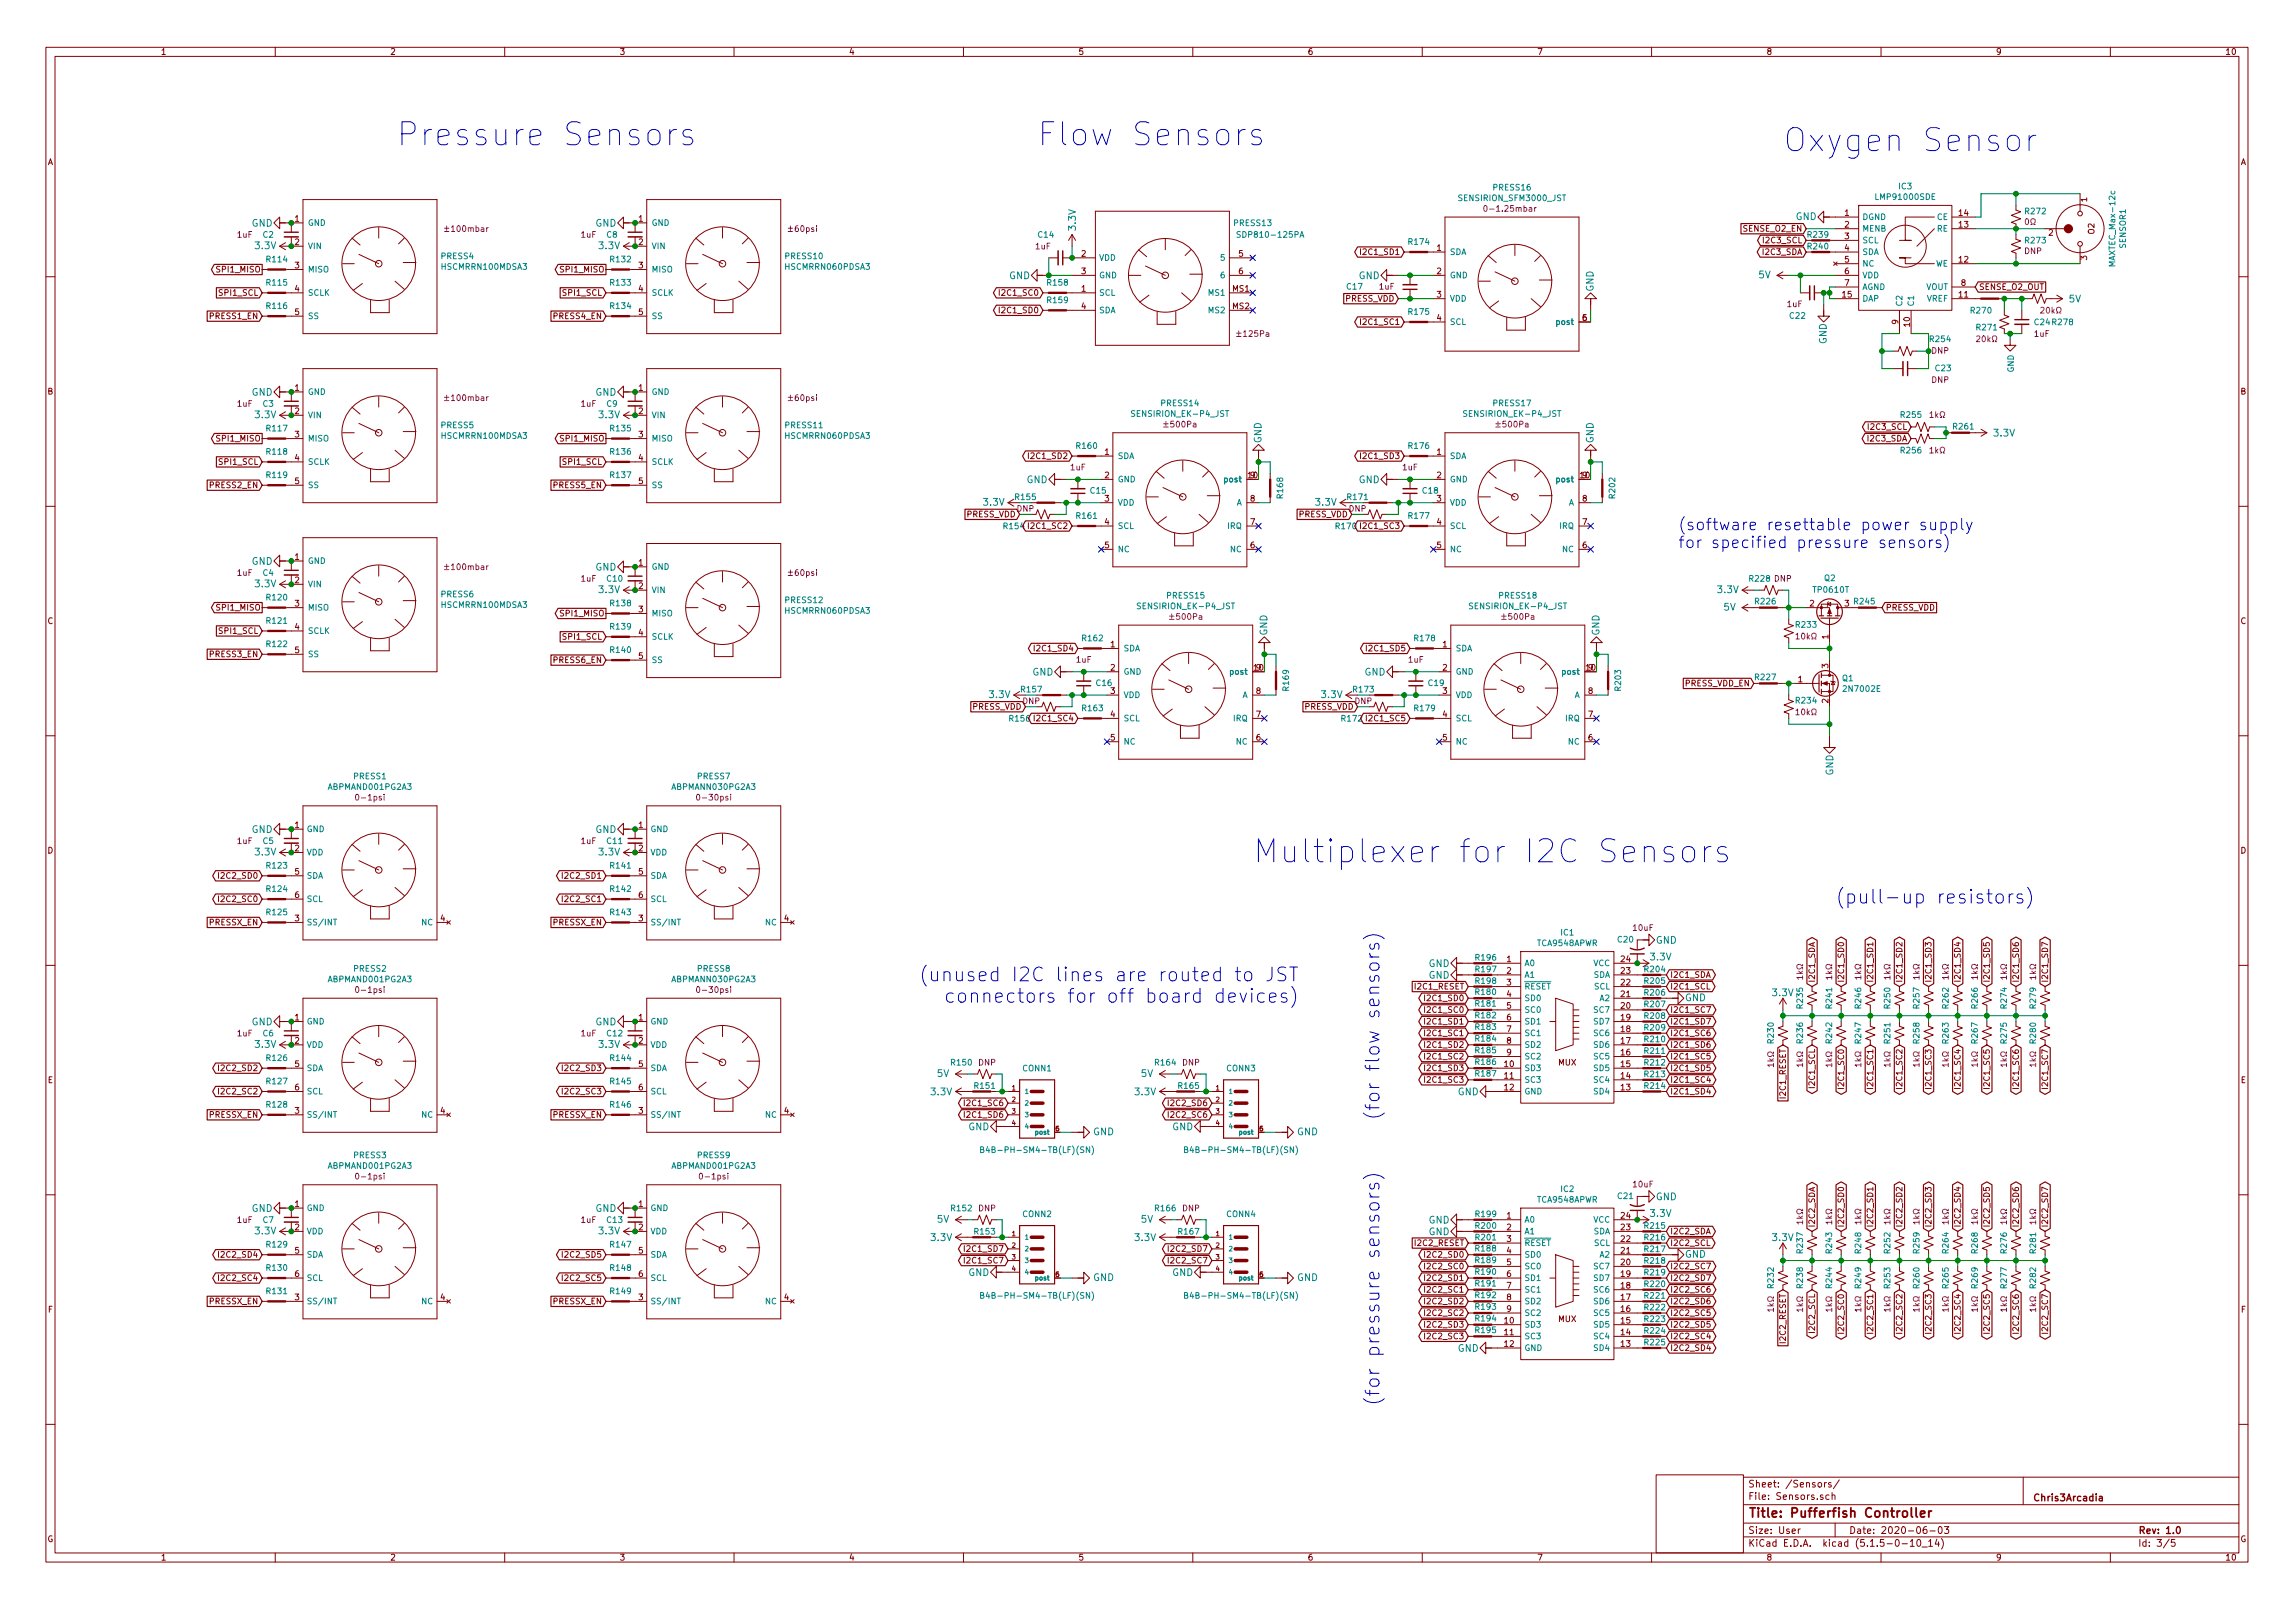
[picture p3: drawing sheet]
<svg xmlns="http://www.w3.org/2000/svg" width="500mm" height="350mm" viewBox="0 0 500 350" stroke-linecap="round" stroke-linejoin="round" font-family="sans-serif">
<defs><g id="words">
<g font-size="7" fill="#0000c2">
<text x="86.4" y="31.8">Pressure Sensors</text>
<text x="226.1" y="31.8">Flow Sensors</text>
<text x="388.6" y="33.1">Oxygen Sensor</text>
<text x="273" y="188">Multiplexer for I2C Sensors</text>
</g>
<g font-size="4.2" fill="#0000c2">
<text x="400" y="196.9">(pull-up resistors)</text>
<text x="213.2" y="213.8">(unused I2C lines are routed to JST</text>
<text x="216.9" y="218.5">connectors for off board devices)</text>
<text x="300.7" y="244.1" transform="rotate(-90 300.7 244.1)">(for flow sensors)</text>
<text x="300.7" y="306.4" transform="rotate(-90 300.7 306.4)">(for pressure sensors)</text>
</g>
<g font-size="3.5" fill="#0000c2">
<text x="365.8" y="115.5">(software resettable power supply</text>
<text x="365.8" y="119.4">for specified pressure sensors)</text>
</g>
<text font-size="2.8" fill="#840000" x="381" y="330.6">Title: Pufferfish Controller</text>
<g font-size="2.1" fill="#008484">
<text x="391.4" y="47.9">GND</text>
<text x="54.8" y="49.4">GND</text>
<text x="129.8" y="49.4">GND</text>
<text x="234.5" y="50.1" transform="rotate(-90 234.5 50.1)">3.3V</text>
<text x="55.7" y="54.3">3.3V</text>
<text x="130.6" y="54.3">3.3V</text>
<text x="219.9" y="60.8">GND</text>
<text x="296.1" y="60.8">GND</text>
<text x="347.3" y="63.6" transform="rotate(-90 347.3 63.6)">GND</text>
<text x="383.4" y="60.6">5V</text>
<text x="451" y="65.9">5V</text>
<text x="398.1" y="75" transform="rotate(-90 398.1 75)">GND</text>
<text x="54.8" y="86.2">GND</text>
<text x="129.8" y="86.2">GND</text>
<text x="55.7" y="91.1">3.3V</text>
<text x="130.6" y="91.1">3.3V</text>
<text x="434.7" y="95.1">3.3V</text>
<text x="275" y="96.6" transform="rotate(-90 275 96.6)">GND</text>
<text x="347.3" y="96.6" transform="rotate(-90 347.3 96.6)">GND</text>
<text x="223.7" y="105.2">GND</text>
<text x="296.1" y="105.2">GND</text>
<text x="214.5" y="110.2">3.3V</text>
<text x="286.8" y="110.2">3.3V</text>
<text x="54.8" y="123">GND</text>
<text x="129.8" y="124.3">GND</text>
<text x="55.7" y="127.9">3.3V</text>
<text x="130.6" y="129.2">3.3V</text>
<text x="374.5" y="129.2">3.3V</text>
<text x="375.7" y="133">5V</text>
<text x="276.2" y="138.5" transform="rotate(-90 276.2 138.5)">GND</text>
<text x="348.6" y="138.5" transform="rotate(-90 348.6 138.5)">GND</text>
<text x="225" y="147.2">GND</text>
<text x="297.4" y="147.2">GND</text>
<text x="215.7" y="152.1">3.3V</text>
<text x="288.1" y="152.1">3.3V</text>
<text x="399.6" y="169" transform="rotate(-90 399.6 169)">GND</text>
<text x="54.8" y="181.4">GND</text>
<text x="129.8" y="181.4">GND</text>
<text x="55.7" y="186.4">3.3V</text>
<text x="130.6" y="186.4">3.3V</text>
<text x="359.8" y="209.2">3.3V</text>
<text x="360.9" y="205.6">GND</text>
<text x="311.4" y="210.7">GND</text>
<text x="311.4" y="213.2">GND</text>
<text x="367.3" y="218.1">GND</text>
<text x="386.4" y="217">3.3V</text>
<text x="54.8" y="223.4">GND</text>
<text x="129.8" y="223.4">GND</text>
<text x="55.7" y="228.3">3.3V</text>
<text x="130.6" y="228.3">3.3V</text>
<text x="203" y="238.6">3.3V</text>
<text x="204.3" y="234.6">5V</text>
<text x="247.5" y="238.6">3.3V</text>
<text x="248.7" y="234.6">5V</text>
<text x="317.7" y="238.6">GND</text>
<text x="211" y="246.2">GND</text>
<text x="238.3" y="247.3">GND</text>
<text x="255.5" y="246.2">GND</text>
<text x="282.7" y="247.3">GND</text>
<text x="54.8" y="264">GND</text>
<text x="129.8" y="264">GND</text>
<text x="360.9" y="261.5">GND</text>
<text x="55.7" y="268.9">3.3V</text>
<text x="130.6" y="268.9">3.3V</text>
<text x="204.3" y="266.4">5V</text>
<text x="248.7" y="266.4">5V</text>
<text x="311.4" y="266.5">GND</text>
<text x="311.4" y="269.1">GND</text>
<text x="359.8" y="265.1">3.3V</text>
<text x="203" y="270.3">3.3V</text>
<text x="247.5" y="270.3">3.3V</text>
<text x="367.3" y="274">GND</text>
<text x="386.4" y="270.3">3.3V</text>
<text x="211" y="278">GND</text>
<text x="238.3" y="279.1">GND</text>
<text x="255.5" y="278">GND</text>
<text x="282.7" y="279.1">GND</text>
<text x="317.7" y="294.5">GND</text>
</g>
<g font-size="2.1" fill="#840000">
<text x="381" y="326.7">File: Sensors.sch</text>
<text x="381" y="324">Sheet: /Sensors/</text>
<text x="443" y="327">Chris3Arcadia</text>
<text x="381" y="334.2">Size: User</text>
<text x="403" y="334.2">Date: 2020-06-03</text>
<text x="466" y="334.2">Rev: 1.0</text>
<text x="381" y="336.9">KiCad E.D.A. kicad (5.1.5-0-10_14)</text>
<text x="466" y="336.9">Id: 3/5</text>
</g>
<g font-size="1.8" fill="#840000">
<text x="35" y="11.9">1</text>
<text x="85" y="11.9">2</text>
<text x="135" y="11.9">3</text>
<text x="185" y="11.9">4</text>
<text x="235" y="11.9">5</text>
<text x="285" y="11.9">6</text>
<text x="335" y="11.9">7</text>
<text x="385" y="11.9">8</text>
<text x="435" y="11.9">9</text>
<text x="485" y="11.9">10</text>
<text x="10.4" y="35.9">A</text>
<text x="488.4" y="35.9">A</text>
<text x="402.1" y="47">1</text>
<text x="427" y="47">14</text>
<text x="454.9" y="44" transform="rotate(-90 454.9 44)">1</text>
<text x="64.3" y="48.3">1</text>
<text x="64.3" y="53.4">2</text>
<text x="139.2" y="48.3">1</text>
<text x="139.2" y="53.4">2</text>
<text x="380.1" y="50.5">SENSE_O2_EN</text>
<text x="384.7" y="53">I2C3_SCL</text>
<text x="402.1" y="49.6">2</text>
<text x="402.1" y="52.1">3</text>
<text x="427" y="49.6">13</text>
<text x="446.6" y="51.4">2</text>
<text x="456.5" y="51" transform="rotate(-90 456.5 51)">O2</text>
<text x="47.5" y="59.4">SPI1_MISO</text>
<text x="64.3" y="58.5">3</text>
<text x="122.5" y="59.4">SPI1_MISO</text>
<text x="139.2" y="58.5">3</text>
<text x="235.7" y="55.9">2</text>
<text x="235.7" y="59.7">3</text>
<text x="270" y="55.9">5</text>
<text x="270" y="59.7">6</text>
<text x="297.1" y="55.5">I2C1_SD1</text>
<text x="313.2" y="54.7">1</text>
<text x="313.2" y="59.7">2</text>
<text x="384.5" y="55.5">I2C3_SDA</text>
<text x="402.1" y="54.7">4</text>
<text x="402.1" y="57.2">5</text>
<text x="402.1" y="59.7">6</text>
<text x="427" y="57.2">12</text>
<text x="454.9" y="56.7" transform="rotate(-90 454.9 56.7)">3</text>
<text x="48" y="64.4">SPI1_SCL</text>
<text x="64.3" y="63.5">4</text>
<text x="122.9" y="64.4">SPI1_SCL</text>
<text x="139.2" y="63.5">4</text>
<text x="218.4" y="64.4">I2C1_SC0</text>
<text x="235.7" y="63.5">1</text>
<text x="268.7" y="63.5">MS1</text>
<text x="293.3" y="65.7">PRESS_VDD</text>
<text x="313.2" y="64.8">3</text>
<text x="401.6" y="64.8">15</text>
<text x="402.1" y="62.3">7</text>
<text x="427" y="64.8">11</text>
<text x="427.5" y="62.3">8</text>
<text x="431.3" y="63.2">SENSE_O2_OUT</text>
<text x="45.9" y="69.5">PRESS1_EN</text>
<text x="64.3" y="68.6">5</text>
<text x="120.9" y="69.5">PRESS4_EN</text>
<text x="139.2" y="68.6">5</text>
<text x="218.4" y="68.2">I2C1_SD0</text>
<text x="235.7" y="67.4">4</text>
<text x="268.7" y="67.4">MS2</text>
<text x="297.1" y="70.8">I2C1_SC1</text>
<text x="313.2" y="69.9">4</text>
<text x="345" y="69.9">5</text>
<text x="413.8" y="70.6" transform="rotate(-90 413.8 70.6)">9</text>
<text x="416.3" y="71.1" transform="rotate(-90 416.3 71.1)">10</text>
<text x="10.4" y="85.9">B</text>
<text x="64.3" y="85.1">1</text>
<text x="139.2" y="85.1">1</text>
<text x="488.4" y="85.9">B</text>
<text x="64.3" y="90.2">2</text>
<text x="64.3" y="95.3">3</text>
<text x="139.2" y="90.2">2</text>
<text x="139.2" y="95.3">3</text>
<text x="407.5" y="93.6">I2C3_SCL</text>
<text x="47.5" y="96.2">SPI1_MISO</text>
<text x="48" y="101.3">SPI1_SCL</text>
<text x="64.3" y="100.4">4</text>
<text x="122.5" y="96.2">SPI1_MISO</text>
<text x="122.9" y="101.3">SPI1_SCL</text>
<text x="139.2" y="100.4">4</text>
<text x="224.7" y="100">I2C1_SD2</text>
<text x="240.8" y="99.1">1</text>
<text x="297.1" y="100">I2C1_SD3</text>
<text x="313.2" y="99.1">1</text>
<text x="407.3" y="96.2">I2C3_SDA</text>
<text x="45.9" y="106.3">PRESS2_EN</text>
<text x="64.3" y="105.5">5</text>
<text x="120.9" y="106.3">PRESS5_EN</text>
<text x="139.2" y="105.5">5</text>
<text x="240.8" y="104.2">2</text>
<text x="272.1" y="104.2">10</text>
<text x="272.6" y="104.2">9</text>
<text x="313.2" y="104.2">2</text>
<text x="344.5" y="104.2">10</text>
<text x="345" y="104.2">9</text>
<text x="210.7" y="112.7">PRESS_VDD</text>
<text x="240.8" y="109.3">3</text>
<text x="272.6" y="109.3">8</text>
<text x="283.1" y="112.7">PRESS_VDD</text>
<text x="313.2" y="109.3">3</text>
<text x="345" y="109.3">8</text>
<text x="224.7" y="115.2">I2C1_SC2</text>
<text x="240.8" y="114.3">4</text>
<text x="240.8" y="119.4">5</text>
<text x="272.6" y="119.4">6</text>
<text x="272.6" y="114.3">7</text>
<text x="297.1" y="115.2">I2C1_SC3</text>
<text x="313.2" y="114.3">4</text>
<text x="313.2" y="119.4">5</text>
<text x="345" y="119.4">6</text>
<text x="345" y="114.3">7</text>
<text x="64.3" y="122">1</text>
<text x="139.2" y="123.2">1</text>
<text x="64.3" y="127">2</text>
<text x="139.2" y="128.3">2</text>
<text x="10.4" y="135.9">C</text>
<text x="47.5" y="133">SPI1_MISO</text>
<text x="64.3" y="132.1">3</text>
<text x="64.3" y="137.2">4</text>
<text x="122.5" y="134.3">SPI1_MISO</text>
<text x="139.2" y="133.4">3</text>
<text x="394.5" y="132.1">2</text>
<text x="402.1" y="132.1">3</text>
<text x="411" y="133">PRESS_VDD</text>
<text x="488.4" y="135.9">C</text>
<text x="45.9" y="143.2">PRESS3_EN</text>
<text x="48" y="138.1">SPI1_SCL</text>
<text x="64.3" y="142.3">5</text>
<text x="122.9" y="139.4">SPI1_SCL</text>
<text x="139.2" y="138.5">4</text>
<text x="139.2" y="143.6">5</text>
<text x="226" y="141.9">I2C1_SD4</text>
<text x="242.1" y="141">1</text>
<text x="298.4" y="141.9">I2C1_SD5</text>
<text x="314.5" y="141">1</text>
<text x="398.5" y="139.2" transform="rotate(-90 398.5 139.2)">1</text>
<text x="120.9" y="144.4">PRESS6_EN</text>
<text x="242.1" y="146.1">2</text>
<text x="273.4" y="146.1">10</text>
<text x="273.8" y="146.1">9</text>
<text x="314.5" y="146.1">2</text>
<text x="345.7" y="146.1">10</text>
<text x="346.2" y="146.1">9</text>
<text x="367.3" y="149.5">PRESS_VDD_EN</text>
<text x="391.9" y="148.6">1</text>
<text x="398.5" y="145.6" transform="rotate(-90 398.5 145.6)">3</text>
<text x="212" y="154.6">PRESS_VDD</text>
<text x="242.1" y="151.2">3</text>
<text x="273.8" y="151.2">8</text>
<text x="284.4" y="154.6">PRESS_VDD</text>
<text x="314.5" y="151.2">3</text>
<text x="346.2" y="151.2">8</text>
<text x="398.5" y="153.2" transform="rotate(-90 398.5 153.2)">2</text>
<text x="226" y="157.1">I2C1_SC4</text>
<text x="242.1" y="156.3">4</text>
<text x="242.1" y="161.3">5</text>
<text x="273.8" y="161.3">6</text>
<text x="273.8" y="156.3">7</text>
<text x="298.4" y="157.1">I2C1_SC5</text>
<text x="314.5" y="156.3">4</text>
<text x="314.5" y="161.3">5</text>
<text x="346.2" y="161.3">6</text>
<text x="346.2" y="156.3">7</text>
<text x="10.4" y="185.9">D</text>
<text x="64.3" y="180.4">1</text>
<text x="64.3" y="185.5">2</text>
<text x="139.2" y="180.4">1</text>
<text x="139.2" y="185.5">2</text>
<text x="488.4" y="185.9">D</text>
<text x="48.2" y="191.4">I2C2_SD0</text>
<text x="64.3" y="190.5">5</text>
<text x="123.1" y="191.4">I2C2_SD1</text>
<text x="139.2" y="190.5">5</text>
<text x="48.2" y="196.5">I2C2_SC0</text>
<text x="64.3" y="195.6">6</text>
<text x="123.1" y="196.5">I2C2_SC1</text>
<text x="139.2" y="195.6">6</text>
<text x="45.7" y="201.6">PRESSX_EN</text>
<text x="64.3" y="200.7">3</text>
<text x="96" y="200.7">4</text>
<text x="120.7" y="201.6">PRESSX_EN</text>
<text x="139.2" y="200.7">3</text>
<text x="171" y="200.7">4</text>
<text x="328.4" y="209.6">1</text>
<text x="353.4" y="209.6">24</text>
<text x="308.6" y="215.6">I2C1_RESET</text>
<text x="328.4" y="212.1">2</text>
<text x="328.4" y="214.7">3</text>
<text x="353.4" y="214.7">22</text>
<text x="353.4" y="212.1">23</text>
<text x="364" y="213">I2C1_SDA</text>
<text x="364" y="215.6">I2C1_SCL</text>
<text x="395.6" y="214.1" transform="rotate(-90 395.6 214.1)">I2C1_SDA</text>
<text x="402" y="214.1" transform="rotate(-90 402 214.1)">I2C1_SD0</text>
<text x="408.3" y="214.1" transform="rotate(-90 408.3 214.1)">I2C1_SD1</text>
<text x="414.7" y="214.1" transform="rotate(-90 414.7 214.1)">I2C1_SD2</text>
<text x="421" y="214.1" transform="rotate(-90 421 214.1)">I2C1_SD3</text>
<text x="427.4" y="214.1" transform="rotate(-90 427.4 214.1)">I2C1_SD4</text>
<text x="433.7" y="214.1" transform="rotate(-90 433.7 214.1)">I2C1_SD5</text>
<text x="440.1" y="214.1" transform="rotate(-90 440.1 214.1)">I2C1_SD6</text>
<text x="446.4" y="214.1" transform="rotate(-90 446.4 214.1)">I2C1_SD7</text>
<text x="311.1" y="220.6">I2C1_SC0</text>
<text x="311.1" y="218.1">I2C1_SD0</text>
<text x="328.4" y="217.2">4</text>
<text x="328.4" y="219.8">5</text>
<text x="353.4" y="219.8">20</text>
<text x="353.4" y="217.2">21</text>
<text x="364" y="220.6">I2C1_SC7</text>
<text x="64.3" y="222.3">1</text>
<text x="64.3" y="227.4">2</text>
<text x="139.2" y="222.3">1</text>
<text x="139.2" y="227.4">2</text>
<text x="311.1" y="225.7">I2C1_SC1</text>
<text x="311.1" y="223.2">I2C1_SD1</text>
<text x="328.4" y="222.3">6</text>
<text x="328.4" y="224.8">7</text>
<text x="328.4" y="227.4">8</text>
<text x="353.4" y="227.4">17</text>
<text x="353.4" y="224.8">18</text>
<text x="353.4" y="222.3">19</text>
<text x="364" y="223.2">I2C1_SD7</text>
<text x="364" y="225.7">I2C1_SC6</text>
<text x="48.2" y="233.3">I2C2_SD2</text>
<text x="64.3" y="232.5">5</text>
<text x="123.1" y="233.3">I2C2_SD3</text>
<text x="139.2" y="232.5">5</text>
<text x="311.1" y="230.8">I2C1_SC2</text>
<text x="311.1" y="228.3">I2C1_SD2</text>
<text x="311.1" y="233.3">I2C1_SD3</text>
<text x="328" y="232.5">10</text>
<text x="328.4" y="229.9">9</text>
<text x="339.7" y="232.1">MUX</text>
<text x="353.4" y="232.5">15</text>
<text x="353.4" y="229.9">16</text>
<text x="364" y="228.3">I2C1_SD6</text>
<text x="364" y="230.8">I2C1_SC5</text>
<text x="364" y="233.3">I2C1_SD5</text>
<text x="10.4" y="235.9">E</text>
<text x="48.2" y="238.4">I2C2_SC2</text>
<text x="64.3" y="237.5">6</text>
<text x="123.1" y="238.4">I2C2_SC3</text>
<text x="139.2" y="237.5">6</text>
<text x="311.1" y="235.9">I2C1_SC3</text>
<text x="328" y="235">11</text>
<text x="328" y="237.5">12</text>
<text x="353.4" y="237.5">13</text>
<text x="353.4" y="235">14</text>
<text x="364" y="235.9">I2C1_SC4</text>
<text x="364" y="238.4">I2C1_SD4</text>
<text x="389.3" y="239" transform="rotate(-90 389.3 239)">I2C1_RESET</text>
<text x="395.6" y="236.7" transform="rotate(-90 395.6 236.7)">I2C1_SCL</text>
<text x="402" y="236.6" transform="rotate(-90 402 236.6)">I2C1_SC0</text>
<text x="408.3" y="236.6" transform="rotate(-90 408.3 236.6)">I2C1_SC1</text>
<text x="414.7" y="236.6" transform="rotate(-90 414.7 236.6)">I2C1_SC2</text>
<text x="421" y="236.6" transform="rotate(-90 421 236.6)">I2C1_SC3</text>
<text x="427.4" y="236.6" transform="rotate(-90 427.4 236.6)">I2C1_SC4</text>
<text x="433.7" y="236.6" transform="rotate(-90 433.7 236.6)">I2C1_SC5</text>
<text x="440.1" y="236.6" transform="rotate(-90 440.1 236.6)">I2C1_SC6</text>
<text x="446.4" y="236.6" transform="rotate(-90 446.4 236.6)">I2C1_SC7</text>
<text x="488.4" y="235.9">E</text>
<text x="45.7" y="243.5">PRESSX_EN</text>
<text x="64.3" y="242.6">3</text>
<text x="96" y="242.6">4</text>
<text x="120.7" y="243.5">PRESSX_EN</text>
<text x="139.2" y="242.6">3</text>
<text x="171" y="242.6">4</text>
<text x="210.8" y="241">I2C1_SC6</text>
<text x="210.8" y="243.5">I2C1_SD6</text>
<text x="255.2" y="241">I2C2_SD6</text>
<text x="255.2" y="243.5">I2C2_SC6</text>
<text x="64.3" y="262.9">1</text>
<text x="139.2" y="262.9">1</text>
<text x="64.3" y="268">2</text>
<text x="139.2" y="268">2</text>
<text x="328.4" y="265.5">1</text>
<text x="328.4" y="268">2</text>
<text x="353.4" y="268">23</text>
<text x="353.4" y="265.5">24</text>
<text x="364" y="268.9">I2C2_SDA</text>
<text x="395.6" y="267.5" transform="rotate(-90 395.6 267.5)">I2C2_SDA</text>
<text x="402" y="267.5" transform="rotate(-90 402 267.5)">I2C2_SD0</text>
<text x="408.3" y="267.5" transform="rotate(-90 408.3 267.5)">I2C2_SD1</text>
<text x="414.7" y="267.5" transform="rotate(-90 414.7 267.5)">I2C2_SD2</text>
<text x="421" y="267.5" transform="rotate(-90 421 267.5)">I2C2_SD3</text>
<text x="427.4" y="267.5" transform="rotate(-90 427.4 267.5)">I2C2_SD4</text>
<text x="433.7" y="267.5" transform="rotate(-90 433.7 267.5)">I2C2_SD5</text>
<text x="440.1" y="267.5" transform="rotate(-90 440.1 267.5)">I2C2_SD6</text>
<text x="446.4" y="267.5" transform="rotate(-90 446.4 267.5)">I2C2_SD7</text>
<text x="48.2" y="274">I2C2_SD4</text>
<text x="64.3" y="273.1">5</text>
<text x="123.1" y="274">I2C2_SD5</text>
<text x="139.2" y="273.1">5</text>
<text x="210.8" y="275.3">I2C1_SC7</text>
<text x="210.8" y="272.7">I2C1_SD7</text>
<text x="255.2" y="272.7">I2C2_SD7</text>
<text x="255.2" y="275.3">I2C2_SC7</text>
<text x="308.6" y="271.4">I2C2_RESET</text>
<text x="311.1" y="274">I2C2_SD0</text>
<text x="328.4" y="270.6">3</text>
<text x="328.4" y="273.1">4</text>
<text x="328.4" y="275.6">5</text>
<text x="353.4" y="275.6">20</text>
<text x="353.4" y="273.1">21</text>
<text x="353.4" y="270.6">22</text>
<text x="364" y="271.4">I2C2_SCL</text>
<text x="48.2" y="279.1">I2C2_SC4</text>
<text x="64.3" y="278.2">6</text>
<text x="123.1" y="279.1">I2C2_SC5</text>
<text x="139.2" y="278.2">6</text>
<text x="311.1" y="279.1">I2C2_SD1</text>
<text x="311.1" y="281.6">I2C2_SC1</text>
<text x="311.1" y="276.5">I2C2_SC0</text>
<text x="328.4" y="278.2">6</text>
<text x="328.4" y="280.7">7</text>
<text x="353.4" y="280.7">18</text>
<text x="353.4" y="278.2">19</text>
<text x="364" y="281.6">I2C2_SC6</text>
<text x="364" y="279.1">I2C2_SD7</text>
<text x="364" y="276.5">I2C2_SC7</text>
<text x="10.5" y="285.9">F</text>
<text x="45.7" y="284.1">PRESSX_EN</text>
<text x="64.3" y="283.3">3</text>
<text x="96" y="283.3">4</text>
<text x="120.7" y="284.1">PRESSX_EN</text>
<text x="139.2" y="283.3">3</text>
<text x="171" y="283.3">4</text>
<text x="311.1" y="284.1">I2C2_SD2</text>
<text x="311.1" y="286.7">I2C2_SC2</text>
<text x="328.4" y="283.3">8</text>
<text x="328.4" y="285.8">9</text>
<text x="353.4" y="285.8">16</text>
<text x="353.4" y="283.3">17</text>
<text x="364" y="286.7">I2C2_SC5</text>
<text x="364" y="284.1">I2C2_SD6</text>
<text x="488.5" y="285.9">F</text>
<text x="311.1" y="289.2">I2C2_SD3</text>
<text x="311.1" y="291.8">I2C2_SC3</text>
<text x="328" y="288.3">10</text>
<text x="328" y="290.9">11</text>
<text x="328" y="293.4">12</text>
<text x="339.7" y="288">MUX</text>
<text x="353.4" y="293.4">13</text>
<text x="353.4" y="290.9">14</text>
<text x="353.4" y="288.3">15</text>
<text x="364" y="291.8">I2C2_SC4</text>
<text x="364" y="289.2">I2C2_SD5</text>
<text x="389.3" y="292.4" transform="rotate(-90 389.3 292.4)">I2C2_RESET</text>
<text x="395.6" y="290" transform="rotate(-90 395.6 290)">I2C2_SCL</text>
<text x="402" y="289.9" transform="rotate(-90 402 289.9)">I2C2_SC0</text>
<text x="408.3" y="289.9" transform="rotate(-90 408.3 289.9)">I2C2_SC1</text>
<text x="414.7" y="289.9" transform="rotate(-90 414.7 289.9)">I2C2_SC2</text>
<text x="421" y="289.9" transform="rotate(-90 421 289.9)">I2C2_SC3</text>
<text x="427.4" y="289.9" transform="rotate(-90 427.4 289.9)">I2C2_SC4</text>
<text x="433.7" y="289.9" transform="rotate(-90 433.7 289.9)">I2C2_SC5</text>
<text x="440.1" y="289.9" transform="rotate(-90 440.1 289.9)">I2C2_SC6</text>
<text x="446.4" y="289.9" transform="rotate(-90 446.4 289.9)">I2C2_SC7</text>
<text x="364" y="294.3">I2C2_SD4</text>
<text x="10.3" y="335.9">G</text>
<text x="488.3" y="335.9">G</text>
<text x="35" y="339.9">1</text>
<text x="85" y="339.9">2</text>
<text x="135" y="339.9">3</text>
<text x="185" y="339.9">4</text>
<text x="235" y="339.9">5</text>
<text x="285" y="339.9">6</text>
<text x="335" y="339.9">7</text>
<text x="385" y="339.9">8</text>
<text x="435" y="339.9">9</text>
<text x="485" y="339.9">10</text>
</g>
<g font-size="1.8" fill="#008484">
<text x="325.6" y="41.5">PRESS16</text>
<text x="413.9" y="41.2">IC3</text>
<text x="318.3" y="43.8">SENSIRION_SFM3000_JST</text>
<text x="405.9" y="47.9">DGND</text>
<text x="409.1" y="43.6">LMP91000SDE</text>
<text x="422.2" y="47.9">CE</text>
<text x="441.6" y="46.7">R272</text>
<text x="57.4" y="51.8">C2</text>
<text x="67.1" y="49.2">GND</text>
<text x="132.3" y="51.8">C8</text>
<text x="142" y="49.2">GND</text>
<text x="226.3" y="51.8">C14</text>
<text x="269.1" y="49.2">PRESS13</text>
<text x="270.6" y="51.8">SDP810-125PA</text>
<text x="307.1" y="53.3">R174</text>
<text x="394.1" y="51.8">R239</text>
<text x="405.9" y="50.5">MENB</text>
<text x="405.9" y="53">SCL</text>
<text x="422.2" y="50.5">RE</text>
<text x="441.6" y="53">R273</text>
<text x="58.2" y="57.1">R114</text>
<text x="67.1" y="54.3">VIN</text>
<text x="67.1" y="59.4">MISO</text>
<text x="96.2" y="56.5">PRESS4</text>
<text x="96.4" y="58.8">HSCMRRN100MDSA3</text>
<text x="133.1" y="57.1">R132</text>
<text x="142" y="54.3">VIN</text>
<text x="142" y="59.4">MISO</text>
<text x="171.2" y="56.5">PRESS10</text>
<text x="171.4" y="58.8">HSCMRRN060PDSA3</text>
<text x="239.5" y="56.8">VDD</text>
<text x="266.2" y="56.8">5</text>
<text x="316" y="55.5">SDA</text>
<text x="394.1" y="54.3">R240</text>
<text x="405.9" y="55.5">SDA</text>
<text x="405.9" y="58.1">NC</text>
<text x="421.8" y="58.1">WE</text>
<text x="461.1" y="57.5" transform="rotate(-90 461.1 57.5)">MAXTEC_Max-12c</text>
<text x="463.4" y="54" transform="rotate(-90 463.4 54)">SENSOR1</text>
<text x="58.2" y="62.2">R115</text>
<text x="67.1" y="64.4">SCLK</text>
<text x="133.1" y="62.2">R133</text>
<text x="142" y="64.4">SCLK</text>
<text x="228.4" y="62.2">R158</text>
<text x="239.5" y="64.4">SCL</text>
<text x="239.5" y="60.6">GND</text>
<text x="263.6" y="64.4">MS1</text>
<text x="266.2" y="60.6">6</text>
<text x="293.6" y="63.1">C17</text>
<text x="316" y="60.6">GND</text>
<text x="316" y="65.7">VDD</text>
<text x="405.9" y="65.7">DAP</text>
<text x="405.9" y="60.6">VDD</text>
<text x="405.9" y="63.2">AGND</text>
<text x="419.8" y="63.2">VOUT</text>
<text x="420" y="65.7">VREF</text>
<text x="58.2" y="67.3">R116</text>
<text x="67.1" y="69.5">SS</text>
<text x="133.1" y="67.3">R134</text>
<text x="142" y="69.5">SS</text>
<text x="228.4" y="66">R159</text>
<text x="239.5" y="68.2">SDA</text>
<text x="263.6" y="68.2">MS2</text>
<text x="307.1" y="68.6">R175</text>
<text x="316" y="70.8">SCL</text>
<text x="339.4" y="70.8">post</text>
<text x="390.2" y="69.4">C22</text>
<text x="414.7" y="66.8" transform="rotate(-90 414.7 66.8)">C2</text>
<text x="417.2" y="66.8" transform="rotate(-90 417.2 66.8)">C1</text>
<text x="429.7" y="68.3">R270</text>
<text x="430.9" y="72">R271</text>
<text x="443.5" y="70.8">C24 R278</text>
<text x="420.8" y="74.5">R254</text>
<text x="421.9" y="80.9">C23</text>
<text x="439" y="81.2" transform="rotate(-90 439 81.2)">GND</text>
<text x="57.4" y="88.6">C3</text>
<text x="67.1" y="86">GND</text>
<text x="132.3" y="88.6">C9</text>
<text x="142" y="86">GND</text>
<text x="253.2" y="88.5">PRESS14</text>
<text x="325.6" y="88.5">PRESS17</text>
<text x="58.2" y="94">R117</text>
<text x="67.1" y="91.1">VIN</text>
<text x="96.2" y="93.3">PRESS5</text>
<text x="96.4" y="95.6">HSCMRRN100MDSA3</text>
<text x="133.1" y="94">R135</text>
<text x="142" y="91.1">VIN</text>
<text x="171.2" y="93.3">PRESS11</text>
<text x="171.4" y="95.6">HSCMRRN060PDSA3</text>
<text x="247.1" y="90.8">SENSIRION_EK-P4_JST</text>
<text x="319.5" y="90.8">SENSIRION_EK-P4_JST</text>
<text x="414.4" y="91">R255</text>
<text x="425.9" y="93.6">R261</text>
<text x="58.2" y="99.1">R118</text>
<text x="67.1" y="96.2">MISO</text>
<text x="67.1" y="101.3">SCLK</text>
<text x="133.1" y="99.1">R136</text>
<text x="142" y="96.2">MISO</text>
<text x="142" y="101.3">SCLK</text>
<text x="234.7" y="97.8">R160</text>
<text x="243.6" y="100">SDA</text>
<text x="307.1" y="97.8">R176</text>
<text x="316" y="100">SDA</text>
<text x="414.4" y="98.8">R256</text>
<text x="58.2" y="104.1">R119</text>
<text x="67.1" y="106.3">SS</text>
<text x="133.1" y="104.1">R137</text>
<text x="142" y="106.3">SS</text>
<text x="237.7" y="107.5">C15</text>
<text x="243.6" y="105.1">GND</text>
<text x="267" y="105.1">post</text>
<text x="310.1" y="107.5">C18</text>
<text x="316" y="105.1">GND</text>
<text x="339.4" y="105.1">post</text>
<text x="234.7" y="113">R161</text>
<text x="243.6" y="110.2">VDD</text>
<text x="269.5" y="110.2">A</text>
<text x="279.7" y="108.4" transform="rotate(-90 279.7 108.4)">R168</text>
<text x="307.1" y="113">R177</text>
<text x="316" y="110.2">VDD</text>
<text x="341.9" y="110.2">A</text>
<text x="352.1" y="108.4" transform="rotate(-90 352.1 108.4)">R202</text>
<text x="218.9" y="115.3">R154</text>
<text x="243.6" y="115.2">SCL</text>
<text x="267.6" y="115.2">IRQ</text>
<text x="291.3" y="115.3">R170</text>
<text x="316" y="115.2">SCL</text>
<text x="340" y="115.2">IRQ</text>
<text x="57.4" y="125.4">C4</text>
<text x="67.1" y="122.9">GND</text>
<text x="142" y="124.1">GND</text>
<text x="243.6" y="120.3">NC</text>
<text x="268.2" y="120.3">NC</text>
<text x="316" y="120.3">NC</text>
<text x="340.6" y="120.3">NC</text>
<text x="58.2" y="130.8">R120</text>
<text x="67.1" y="127.9">VIN</text>
<text x="96.2" y="130.1">PRESS6</text>
<text x="132.4" y="126.7">C10</text>
<text x="142" y="129.2">VIN</text>
<text x="171.2" y="131.4">PRESS12</text>
<text x="254.5" y="130.4">PRESS15</text>
<text x="326.8" y="130.4">PRESS18</text>
<text x="382.7" y="131.7">R226</text>
<text x="395.4" y="129.1">TP0610T</text>
<text x="397.7" y="126.6">Q2</text>
<text x="404.3" y="131.7">R245</text>
<text x="58.2" y="135.9">R121</text>
<text x="67.1" y="133">MISO</text>
<text x="96.4" y="132.4">HSCMRRN100MDSA3</text>
<text x="133.1" y="132.1">R138</text>
<text x="133.1" y="137.2">R139</text>
<text x="142" y="134.3">MISO</text>
<text x="171.4" y="133.7">HSCMRRN060PDSA3</text>
<text x="248.4" y="132.7">SENSIRION_EK-P4_JST</text>
<text x="320.8" y="132.7">SENSIRION_EK-P4_JST</text>
<text x="391.6" y="136.7">R233</text>
<text x="58.2" y="141">R122</text>
<text x="67.1" y="138.1">SCLK</text>
<text x="67.1" y="143.2">SS</text>
<text x="133.1" y="142.2">R140</text>
<text x="142" y="139.4">SCLK</text>
<text x="236" y="139.7">R162</text>
<text x="244.9" y="141.9">SDA</text>
<text x="308.4" y="139.7">R178</text>
<text x="317.2" y="141.9">SDA</text>
<text x="142" y="144.4">SS</text>
<text x="239" y="149.4">C16</text>
<text x="244.9" y="147">GND</text>
<text x="268.3" y="147">post</text>
<text x="311.4" y="149.4">C19</text>
<text x="317.2" y="147">GND</text>
<text x="340.7" y="147">post</text>
<text x="382.7" y="148.2">R227</text>
<text x="401.6" y="148.4">Q1</text>
<text x="236" y="154.9">R163</text>
<text x="244.9" y="152.1">VDD</text>
<text x="270.8" y="152.1">A</text>
<text x="280.9" y="150.4" transform="rotate(-90 280.9 150.4)">R169</text>
<text x="308.4" y="154.9">R179</text>
<text x="317.2" y="152.1">VDD</text>
<text x="343.2" y="152.1">A</text>
<text x="353.3" y="150.4" transform="rotate(-90 353.3 150.4)">R203</text>
<text x="391.6" y="153.3">R234</text>
<text x="402.1" y="150.7">2N7002E</text>
<text x="220.1" y="157.2">R156</text>
<text x="244.9" y="157.1">SCL</text>
<text x="268.9" y="157.1">IRQ</text>
<text x="292.5" y="157.2">R172</text>
<text x="317.2" y="157.1">SCL</text>
<text x="341.3" y="157.1">IRQ</text>
<text x="244.9" y="162.2">NC</text>
<text x="269.5" y="162.2">NC</text>
<text x="317.2" y="162.2">NC</text>
<text x="341.9" y="162.2">NC</text>
<text x="71.8" y="172.1">ABPMAND001PG2A3</text>
<text x="77.2" y="169.8">PRESS1</text>
<text x="146.7" y="172.1">ABPMANN030PG2A3</text>
<text x="152.1" y="169.8">PRESS7</text>
<text x="57.4" y="183.9">C5</text>
<text x="66.8" y="181.3">GND</text>
<text x="132.4" y="183.9">C11</text>
<text x="141.7" y="181.3">GND</text>
<text x="58.2" y="189.2">R123</text>
<text x="66.8" y="186.4">VDD</text>
<text x="66.8" y="191.4">SDA</text>
<text x="133.1" y="189.2">R141</text>
<text x="141.7" y="186.4">VDD</text>
<text x="141.7" y="191.4">SDA</text>
<text x="58.2" y="194.3">R124</text>
<text x="66.8" y="196.5">SCL</text>
<text x="133.1" y="194.3">R142</text>
<text x="141.7" y="196.5">SCL</text>
<text x="58.2" y="199.4">R125</text>
<text x="66.8" y="201.6">SS/INT</text>
<text x="91.9" y="201.6">NC</text>
<text x="133.1" y="199.4">R143</text>
<text x="141.7" y="201.6">SS/INT</text>
<text x="166.9" y="201.6">NC</text>
<text x="340.3" y="203.8">IC1</text>
<text x="321.7" y="209.3">R196</text>
<text x="335.2" y="206.1">TCA9548APWR</text>
<text x="352.7" y="205.3">C20</text>
<text x="71.8" y="214">ABPMAND001PG2A3</text>
<text x="77.2" y="211.7">PRESS2</text>
<text x="146.7" y="214">ABPMANN030PG2A3</text>
<text x="152.1" y="211.7">PRESS8</text>
<text x="321.7" y="214.3">R198</text>
<text x="321.7" y="211.8">R197</text>
<text x="332.2" y="210.5">A0</text>
<text x="332.2" y="213">A1</text>
<text x="332.2" y="215.6">RESET</text>
<text x="347.3" y="213">SDA</text>
<text x="347.3" y="210.5">VCC</text>
<text x="347.5" y="215.6">SCL</text>
<text x="358.6" y="211.8">R204</text>
<text x="358.6" y="214.3">R205</text>
<text x="321.7" y="216.8">R180</text>
<text x="321.7" y="219.3">R181</text>
<text x="321.7" y="221.8">R182</text>
<text x="332.2" y="218.1">SD0</text>
<text x="332.2" y="220.6">SC0</text>
<text x="347.6" y="220.6">SC7</text>
<text x="348.8" y="218.1">A2</text>
<text x="358.6" y="216.9">R206</text>
<text x="358.6" y="222">R208</text>
<text x="358.6" y="219.4">R207</text>
<text x="393" y="219.6" transform="rotate(-90 393 219.6)">R235</text>
<text x="399.3" y="219.6" transform="rotate(-90 399.3 219.6)">R241</text>
<text x="405.7" y="219.6" transform="rotate(-90 405.7 219.6)">R246</text>
<text x="412" y="219.6" transform="rotate(-90 412 219.6)">R250</text>
<text x="418.4" y="219.6" transform="rotate(-90 418.4 219.6)">R257</text>
<text x="424.7" y="219.6" transform="rotate(-90 424.7 219.6)">R262</text>
<text x="431.1" y="219.6" transform="rotate(-90 431.1 219.6)">R266</text>
<text x="437.4" y="219.6" transform="rotate(-90 437.4 219.6)">R274</text>
<text x="443.8" y="219.6" transform="rotate(-90 443.8 219.6)">R279</text>
<text x="57.4" y="225.8">C6</text>
<text x="66.8" y="223.2">GND</text>
<text x="132.4" y="225.8">C12</text>
<text x="141.7" y="223.2">GND</text>
<text x="321.7" y="224.4">R183</text>
<text x="321.7" y="226.9">R184</text>
<text x="332.2" y="223.2">SD1</text>
<text x="332.2" y="225.7">SC1</text>
<text x="347.6" y="225.7">SC6</text>
<text x="347.6" y="223.2">SD7</text>
<text x="358.6" y="227">R210</text>
<text x="358.6" y="224.5">R209</text>
<text x="386.6" y="227.2" transform="rotate(-90 386.6 227.2)">R230</text>
<text x="393" y="227.2" transform="rotate(-90 393 227.2)">R236</text>
<text x="399.3" y="227.2" transform="rotate(-90 399.3 227.2)">R242</text>
<text x="405.7" y="227.2" transform="rotate(-90 405.7 227.2)">R247</text>
<text x="412" y="227.2" transform="rotate(-90 412 227.2)">R251</text>
<text x="418.4" y="227.2" transform="rotate(-90 418.4 227.2)">R258</text>
<text x="424.7" y="227.2" transform="rotate(-90 424.7 227.2)">R263</text>
<text x="431.1" y="227.2" transform="rotate(-90 431.1 227.2)">R267</text>
<text x="437.4" y="227.2" transform="rotate(-90 437.4 227.2)">R275</text>
<text x="443.8" y="227.2" transform="rotate(-90 443.8 227.2)">R280</text>
<text x="58.2" y="231.1">R126</text>
<text x="66.8" y="228.3">VDD</text>
<text x="66.8" y="233.3">SDA</text>
<text x="133.1" y="231.1">R144</text>
<text x="141.7" y="228.3">VDD</text>
<text x="141.7" y="233.3">SDA</text>
<text x="207.4" y="232.1">R150</text>
<text x="223" y="233.4">CONN1</text>
<text x="251.9" y="232.1">R164</text>
<text x="267.4" y="233.4">CONN3</text>
<text x="321.7" y="229.5">R185</text>
<text x="321.7" y="232">R186</text>
<text x="332.2" y="233.3">SD3</text>
<text x="332.2" y="228.3">SD2</text>
<text x="332.2" y="230.8">SC2</text>
<text x="347.6" y="233.3">SD5</text>
<text x="347.6" y="230.8">SC5</text>
<text x="347.6" y="228.3">SD6</text>
<text x="358.6" y="232.1">R212</text>
<text x="358.6" y="229.6">R211</text>
<text x="58.2" y="236.2">R127</text>
<text x="66.8" y="238.4">SCL</text>
<text x="133.1" y="236.2">R145</text>
<text x="141.7" y="238.4">SCL</text>
<text x="212.5" y="237.2">R151</text>
<text x="257" y="237.2">R165</text>
<text x="321.7" y="234.5">R187</text>
<text x="332.2" y="235.9">SC3</text>
<text x="332.2" y="238.4">GND</text>
<text x="347.6" y="238.4">SD4</text>
<text x="347.6" y="235.9">SC4</text>
<text x="358.6" y="237.2">R214</text>
<text x="358.6" y="234.7">R213</text>
<text x="58.2" y="241.3">R128</text>
<text x="66.8" y="243.5">SS/INT</text>
<text x="91.9" y="243.5">NC</text>
<text x="133.1" y="241.3">R146</text>
<text x="141.7" y="243.5">SS/INT</text>
<text x="166.9" y="243.5">NC</text>
<text x="215.7" y="251.2">B4B-PH-SM4-TB(LF)(SN)</text>
<text x="260.1" y="251.2">B4B-PH-SM4-TB(LF)(SN)</text>
<text x="71.8" y="254.6">ABPMAND001PG2A3</text>
<text x="77.2" y="252.3">PRESS3</text>
<text x="146.7" y="254.6">ABPMAND001PG2A3</text>
<text x="152.1" y="252.3">PRESS9</text>
<text x="66.8" y="263.8">GND</text>
<text x="141.7" y="263.8">GND</text>
<text x="207.4" y="263.9">R152</text>
<text x="251.9" y="263.9">R166</text>
<text x="335.2" y="262">TCA9548APWR</text>
<text x="340.3" y="259.7">IC2</text>
<text x="352.7" y="261.2">C21</text>
<text x="57.4" y="266.4">C7</text>
<text x="66.8" y="268.9">VDD</text>
<text x="132.4" y="266.4">C13</text>
<text x="141.7" y="268.9">VDD</text>
<text x="212.5" y="269">R153</text>
<text x="223" y="265.1">CONN2</text>
<text x="257" y="269">R167</text>
<text x="267.4" y="265.1">CONN4</text>
<text x="321.7" y="267.7">R200</text>
<text x="321.7" y="265.1">R199</text>
<text x="332.2" y="266.4">A0</text>
<text x="332.2" y="268.9">A1</text>
<text x="347.3" y="268.9">SDA</text>
<text x="347.3" y="266.4">VCC</text>
<text x="358.6" y="267.7">R215</text>
<text x="58.2" y="271.8">R129</text>
<text x="66.8" y="274">SDA</text>
<text x="133.1" y="271.8">R147</text>
<text x="141.7" y="274">SDA</text>
<text x="321.7" y="272.6">R188</text>
<text x="321.7" y="275.2">R189</text>
<text x="321.7" y="270.2">R201</text>
<text x="332.2" y="271.4">RESET</text>
<text x="332.2" y="274">SD0</text>
<text x="347.5" y="271.4">SCL</text>
<text x="348.8" y="274">A2</text>
<text x="358.6" y="270.2">R216</text>
<text x="358.6" y="272.8">R217</text>
<text x="358.6" y="275.3">R218</text>
<text x="393" y="272.9" transform="rotate(-90 393 272.9)">R237</text>
<text x="399.3" y="272.9" transform="rotate(-90 399.3 272.9)">R243</text>
<text x="405.7" y="272.9" transform="rotate(-90 405.7 272.9)">R248</text>
<text x="412" y="272.9" transform="rotate(-90 412 272.9)">R252</text>
<text x="418.4" y="272.9" transform="rotate(-90 418.4 272.9)">R259</text>
<text x="424.7" y="272.9" transform="rotate(-90 424.7 272.9)">R264</text>
<text x="431.1" y="272.9" transform="rotate(-90 431.1 272.9)">R268</text>
<text x="437.4" y="272.9" transform="rotate(-90 437.4 272.9)">R276</text>
<text x="443.8" y="272.9" transform="rotate(-90 443.8 272.9)">R281</text>
<text x="58.2" y="281.9">R131</text>
<text x="58.2" y="276.9">R130</text>
<text x="66.8" y="279.1">SCL</text>
<text x="133.1" y="281.9">R149</text>
<text x="133.1" y="276.9">R148</text>
<text x="141.7" y="279.1">SCL</text>
<text x="321.7" y="277.7">R190</text>
<text x="321.7" y="280.3">R191</text>
<text x="332.2" y="276.5">SC0</text>
<text x="332.2" y="279.1">SD1</text>
<text x="332.2" y="281.6">SC1</text>
<text x="347.6" y="281.6">SC6</text>
<text x="347.6" y="279.1">SD7</text>
<text x="347.6" y="276.5">SC7</text>
<text x="358.6" y="277.8">R219</text>
<text x="358.6" y="280.4">R220</text>
<text x="386.6" y="280.5" transform="rotate(-90 386.6 280.5)">R232</text>
<text x="393" y="280.5" transform="rotate(-90 393 280.5)">R238</text>
<text x="399.3" y="280.5" transform="rotate(-90 399.3 280.5)">R244</text>
<text x="405.7" y="280.5" transform="rotate(-90 405.7 280.5)">R249</text>
<text x="412" y="280.5" transform="rotate(-90 412 280.5)">R253</text>
<text x="418.4" y="280.5" transform="rotate(-90 418.4 280.5)">R260</text>
<text x="424.7" y="280.5" transform="rotate(-90 424.7 280.5)">R265</text>
<text x="431.1" y="280.5" transform="rotate(-90 431.1 280.5)">R269</text>
<text x="437.4" y="280.5" transform="rotate(-90 437.4 280.5)">R277</text>
<text x="443.8" y="280.5" transform="rotate(-90 443.8 280.5)">R282</text>
<text x="66.8" y="284.1">SS/INT</text>
<text x="91.9" y="284.1">NC</text>
<text x="141.7" y="284.1">SS/INT</text>
<text x="166.9" y="284.1">NC</text>
<text x="215.7" y="282.9">B4B-PH-SM4-TB(LF)(SN)</text>
<text x="260.1" y="282.9">B4B-PH-SM4-TB(LF)(SN)</text>
<text x="321.7" y="282.8">R192</text>
<text x="321.7" y="285.3">R193</text>
<text x="321.7" y="287.9">R194</text>
<text x="332.2" y="284.1">SD2</text>
<text x="332.2" y="286.7">SC2</text>
<text x="347.6" y="286.7">SC5</text>
<text x="347.6" y="284.1">SD6</text>
<text x="358.6" y="282.9">R221</text>
<text x="358.6" y="285.5">R222</text>
<text x="321.7" y="290.4">R195</text>
<text x="332.2" y="289.2">SD3</text>
<text x="332.2" y="291.8">SC3</text>
<text x="347.6" y="291.8">SC4</text>
<text x="347.6" y="289.2">SD5</text>
<text x="358.6" y="288">R223</text>
<text x="358.6" y="293.1">R225</text>
<text x="358.6" y="290.5">R224</text>
<text x="332.2" y="294.3">GND</text>
<text x="347.6" y="294.3">SD4</text>
</g>
<g font-size="1.8" fill="#840084">
<text x="324.7" y="46.1">0-1.25mbar</text>
<text x="51.8" y="51.8">1uF</text>
<text x="97.4" y="50.5">±100mbar</text>
<text x="126.7" y="51.8">1uF</text>
<text x="172.4" y="50.5">±60psi</text>
<text x="225.8" y="54.3">1uF</text>
<text x="441.3" y="55.3">DNP</text>
<text x="300.7" y="63.1">1uF</text>
<text x="389.6" y="66.9">1uF</text>
<text x="445.6" y="68.3">20k</text>
<text x="270" y="73.4">±125Pa</text>
<text x="421.1" y="77.1">DNP</text>
<text x="431.6" y="74.5">20k</text>
<text x="443.5" y="73.4">1uF</text>
<text x="421.1" y="83.4">DNP</text>
<text x="51.8" y="88.6">1uF</text>
<text x="97.4" y="87.3">±100mbar</text>
<text x="126.7" y="88.6">1uF</text>
<text x="172.4" y="87.3">±60psi</text>
<text x="254.1" y="93.1">±500Pa</text>
<text x="326.5" y="93.1">±500Pa</text>
<text x="421.3" y="91">1k</text>
<text x="421.3" y="98.8">1k</text>
<text x="233.4" y="102.5">1uF</text>
<text x="305.8" y="102.5">1uF</text>
<text x="51.8" y="125.4">1uF</text>
<text x="97.4" y="124.2">±100mbar</text>
<text x="172.4" y="125.4">±60psi</text>
<text x="126.7" y="126.7">1uF</text>
<text x="381.4" y="126.7">R228 DNP</text>
<text x="255.4" y="135">±500Pa</text>
<text x="327.8" y="135">±500Pa</text>
<text x="392.2" y="139.3">10k</text>
<text x="234.6" y="144.4">1uF</text>
<text x="307" y="144.4">1uF</text>
<text x="392.2" y="155.8">10k</text>
<text x="78.1" y="174.4">0-1psi</text>
<text x="152.5" y="174.4">0-30psi</text>
<text x="51.8" y="183.9">1uF</text>
<text x="126.7" y="183.9">1uF</text>
<text x="356.1" y="202.8">10uF</text>
<text x="393" y="212.7" transform="rotate(-90 393 212.7)">1k</text>
<text x="399.3" y="212.7" transform="rotate(-90 399.3 212.7)">1k</text>
<text x="405.7" y="212.7" transform="rotate(-90 405.7 212.7)">1k</text>
<text x="412" y="212.7" transform="rotate(-90 412 212.7)">1k</text>
<text x="418.4" y="212.7" transform="rotate(-90 418.4 212.7)">1k</text>
<text x="424.7" y="212.7" transform="rotate(-90 424.7 212.7)">1k</text>
<text x="431.1" y="212.7" transform="rotate(-90 431.1 212.7)">1k</text>
<text x="437.4" y="212.7" transform="rotate(-90 437.4 212.7)">1k</text>
<text x="443.8" y="212.7" transform="rotate(-90 443.8 212.7)">1k</text>
<text x="78.1" y="216.3">0-1psi</text>
<text x="152.5" y="216.3">0-30psi</text>
<text x="51.8" y="225.8">1uF</text>
<text x="126.7" y="225.8">1uF</text>
<text x="213.3" y="232.1">DNP</text>
<text x="257.8" y="232.1">DNP</text>
<text x="386.6" y="231.8" transform="rotate(-90 386.6 231.8)">1k</text>
<text x="393" y="231.8" transform="rotate(-90 393 231.8)">1k</text>
<text x="399.3" y="231.8" transform="rotate(-90 399.3 231.8)">1k</text>
<text x="405.7" y="231.7" transform="rotate(-90 405.7 231.7)">1k</text>
<text x="412" y="231.7" transform="rotate(-90 412 231.7)">1k</text>
<text x="418.4" y="231.7" transform="rotate(-90 418.4 231.7)">1k</text>
<text x="424.7" y="231.7" transform="rotate(-90 424.7 231.7)">1k</text>
<text x="431.1" y="231.7" transform="rotate(-90 431.1 231.7)">1k</text>
<text x="437.4" y="231.7" transform="rotate(-90 437.4 231.7)">1k</text>
<text x="443.8" y="231.7" transform="rotate(-90 443.8 231.7)">1k</text>
<text x="78.1" y="256.9">0-1psi</text>
<text x="153" y="256.9">0-1psi</text>
<text x="213.3" y="263.9">DNP</text>
<text x="257.8" y="263.9">DNP</text>
<text x="356.1" y="258.7">10uF</text>
<text x="51.8" y="266.4">1uF</text>
<text x="126.7" y="266.4">1uF</text>
<text x="393" y="266" transform="rotate(-90 393 266)">1k</text>
<text x="399.3" y="266" transform="rotate(-90 399.3 266)">1k</text>
<text x="405.7" y="266" transform="rotate(-90 405.7 266)">1k</text>
<text x="412" y="266" transform="rotate(-90 412 266)">1k</text>
<text x="418.4" y="266" transform="rotate(-90 418.4 266)">1k</text>
<text x="424.7" y="266" transform="rotate(-90 424.7 266)">1k</text>
<text x="431.1" y="266" transform="rotate(-90 431.1 266)">1k</text>
<text x="437.4" y="266" transform="rotate(-90 437.4 266)">1k</text>
<text x="443.8" y="266" transform="rotate(-90 443.8 266)">1k</text>
<text x="386.6" y="285.1" transform="rotate(-90 386.6 285.1)">1k</text>
<text x="393" y="285.1" transform="rotate(-90 393 285.1)">1k</text>
<text x="399.3" y="285.1" transform="rotate(-90 399.3 285.1)">1k</text>
<text x="405.7" y="285.1" transform="rotate(-90 405.7 285.1)">1k</text>
<text x="412" y="285.1" transform="rotate(-90 412 285.1)">1k</text>
<text x="418.4" y="285.1" transform="rotate(-90 418.4 285.1)">1k</text>
<text x="424.7" y="285.1" transform="rotate(-90 424.7 285.1)">1k</text>
<text x="431.1" y="285.1" transform="rotate(-90 431.1 285.1)">1k</text>
<text x="437.4" y="285.1" transform="rotate(-90 437.4 285.1)">1k</text>
<text x="443.8" y="285.1" transform="rotate(-90 443.8 285.1)">1k</text>
</g>
<g font-size="1.8" fill="#008400">
<text x="221.4" y="108.9">R155</text>
<text x="221.7" y="111.5">DNP</text>
<text x="293.8" y="108.9">R171</text>
<text x="294.1" y="111.5">DNP</text>
<text x="222.7" y="150.8">R157</text>
<text x="222.9" y="153.4">DNP</text>
<text x="295.1" y="150.8">R173</text>
<text x="295.3" y="153.4">DNP</text>
</g>
<g font-size="1.4" fill="#840000">
<text x="220.6" y="237.5">1</text>
<text x="265" y="237.5">1</text>
<text x="220.6" y="240.1">2</text>
<text x="220.6" y="242.6">3</text>
<text x="220.6" y="245.2">4</text>
<text x="265" y="240.1">2</text>
<text x="265" y="242.6">3</text>
<text x="265" y="245.2">4</text>
<text x="230.1" y="246.4">5</text>
<text x="274.6" y="246.4">5</text>
<text x="220.6" y="269.3">1</text>
<text x="265" y="269.3">1</text>
<text x="220.6" y="271.8">2</text>
<text x="220.6" y="274.4">3</text>
<text x="265" y="271.8">2</text>
<text x="265" y="274.4">3</text>
<text x="220.6" y="276.9">4</text>
<text x="230.1" y="278.2">5</text>
<text x="265" y="276.9">4</text>
<text x="274.6" y="278.2">5</text>
</g>
<g font-size="1.4" fill="#008484">
<text x="223.3" y="238.3">1</text>
<text x="267.7" y="238.3">1</text>
<text x="223.3" y="240.8">2</text>
<text x="223.3" y="243.4">3</text>
<text x="223.3" y="245.9">4</text>
<text x="267.7" y="240.8">2</text>
<text x="267.7" y="243.4">3</text>
<text x="267.7" y="245.9">4</text>
<text x="225.9" y="247.2">post</text>
<text x="270.3" y="247.2">post</text>
<text x="223.3" y="270">1</text>
<text x="223.3" y="272.6">2</text>
<text x="223.3" y="275.1">3</text>
<text x="267.7" y="270">1</text>
<text x="267.7" y="272.6">2</text>
<text x="267.7" y="275.1">3</text>
<text x="223.3" y="277.7">4</text>
<text x="225.9" y="278.9">post</text>
<text x="267.7" y="277.7">4</text>
<text x="270.3" y="278.9">post</text>
</g>
</g></defs>
<g fill="none" stroke="#840000" stroke-width=".22">
<path d="M10 10.3h480v330h-480zM12 12.3h476v326h-476zM60 10.3v2M110 10.3v2M160 10.3v2M210 10.3v2M260 10.3v2M310 10.3v2M360 10.3v2M410 10.3v2M460 10.3v2M57.1 58.7h1.1"/>
<path d="M61 53.6h5M61 53.6l1.2 .8M62.2 48.6h-1.2v1.2l-1.3-1.2 1.3-1.3v1.3h5M62.2 52.9l-1.2 .7M62.5 58.7h3.5M63.5 48.6v2M63.5 51.6v2M66 43.5h29.2v29.2h-29.2zM74.7 57.4h2.5M76.7 51.9l1.8 1.5M78.2 55.4l4.3 2M82.5 49.6v2.3"/>
<path d="M87.9 57.2h2.8M88.1 51.9l-1.2 1.2M132.1 58.7h1M135.9 53.6l1.3 .8M135.9 53.6h5.1M137.2 48.6h-1.3v1.2l-1.3-1.2 1.3-1.3v1.3h5.1M137.2 52.9l-1.3 .7M137.4 58.7h3.6M138.4 48.6v2M138.4 51.6v2M141 43.5h29.2v29.2h-29.2zM149.6 57.4h2.5"/>
<path d="M151.6 51.9l1.8 1.5M153.2 55.4l4.3 2M157.5 49.6v2.3M162.8 57.2h2.8M163.1 51.9l-1.3 1.2M227.3 60h-1.2v1.3l-1.3-1.3 1.3-1.3v1.3h2.5M228.6 56.2h2M231.6 56.2h7.2M233.7 60h5.1M233.7 51.1l-.8 1.3M233.7 51.1l.7 1.3M233.7 51.1v2.5"/>
<path d="M238.8 46h29.2v29.2h-29.2zM246.1 60h2.6M248.2 54.4l1.7 1.5M249.7 58l4.3 2M254 52.1v2.3M259.3 59.7h2.8M259.6 54.4l-1.3 1.3M268 60h5M268 56.2h5M296.5 54.2v1.3M303.5 60h-1.2v1.3l-1.3-1.3 1.3-1.3v1.3h2.5M306.1 54.9h1"/>
<path d="M307.3 60v2M311.4 54.9h3.6M312.4 60h2.6M315 47.3h29.2v29.2h-29.2zM324.4 55.7l1.7 1.5M325.9 59.2l4.3 2.1M330.2 53.4v2.3M335.8 55.7l-1.3 1.2M387.3 60h2.6M387.3 60l1.3 .7M388.6 59.2l-1.3 .8M398.8 47.3h-1.3v-1.3l-1.3 1.3 1.3 1.3v-1.3h7.6"/>
<path d="M399 54.9h6.1M399 52.4h6.1M399.7 57.1l.7 .7M400 60h5.1M400 57.4h5.1M400 49.8h5.1M400.4 57.1l-.7 .7M405.1 44.7h20.3v22.9h-20.3zM416.6 56.2h-2.6h1.3v1.2h6.3M421.6 47.3h-6.3v5.1h1.3h-2.6M421.6 49.8l-3.8 3.8M425.4 47.3h5.1"/>
<path d="M425.4 57.4h5.1M425.4 49.8h5.1M439.4 44.7v1.1l1 .3-2 .8 2 .8-2 .7 1 .4v1M439.4 51.1v1l1 .4-2 .8 2 .7-2 .8 1 .4v1M445.8 49.8h5M453.4 42.2v3.8M453.4 53.6v3.8M10 60.3h2M57.1 63.8h1.1M57.1 68.9h1.1M62.5 63.8h3.5M62.5 68.9h3.5"/>
<path d="M79 61.8l-2 1.5M80.8 65.3v2.8h4v-2.8M86.1 61.3l2 1.7M132.1 63.8h1M132.1 68.9h1M137.4 63.8h3.6M137.4 68.9h3.6M153.9 61.8l-2 1.5M155.7 65.3v2.8h4.1v-2.8M161 61.3l2.1 1.7M217.8 63.1v1.3M217.8 66.9v1.3"/>
<path d="M227.3 63.8h1M227.3 67.6h1M232.7 63.8h6.1M232.7 67.6h6.1M250.4 64.3l-2 1.5M252.2 67.9v2.8h4.1v-2.8M257.6 63.8l2 1.8M268 63.8h5M268 67.6h5M296.5 69.4v1.3M306.1 70.1h1M307.3 63v2.1"/>
<path d="M311.4 70.1h3.6M312.4 65.1h2.6M322.3 61.3h2.6M326.6 65.6l-2 1.5M328.4 69.1v2.8h4.1v-2.8M333.8 65.1l2 1.7M335.5 61h2.8M344.2 70.1h2.5M346.7 66.3v-1.2h-1.3l1.3-1.3 1.3 1.3h-1.3v2.5M392.4 63.8h2.1M395.5 63.8h2M397.5 66.3v2.6h1.3l-1.3 1.2-1.3-1.2h1.3v-1.3"/>
<path d="M400 65.1h5.1M400 62.5h5.1M412.7 76.5h1.1l.3-1 .8 2 .8-2 .7 2 .4-1h1M414 67.6v5.1M416.6 67.6v5.1M425.4 65.1h6.1M425.4 62.5h5.1M435.9 65.1h1M436.9 67.6v1l1 .4-2 .8 2 .7-2 .8 1 .4v1M438.1 74v1.2h1.3l-1.3 1.3-1.2-1.3h1.2M440.7 67.6v2M440.7 70.7v2"/>
<path d="M442 65.1h1l.4-1 .7 2 .8-2 .7 2 .4-1h3.6M448.3 64.3l1.3 .8M449.6 65.1l-1.3 .7M488 60.3h2M57.1 95.5h1.1M61 90.5h5M61 90.5l1.2 .7M62.2 85.4h-1.2v1.3l-1.3-1.3 1.3-1.3v1.3h5M62.2 89.7l-1.2 .8M62.5 95.5h3.5M63.5 85.4v2M63.5 88.4v2.1"/>
<path d="M66 80.3h29.2v29.2h-29.2zM74.7 94.3h2.5M76.7 88.7l1.8 1.5M78.2 92.2l4.3 2.1M79 98.6l-2 1.5M82.5 86.4v2.3M86.1 98.1l2 1.8M87.9 94h2.8M88.1 88.7l-1.2 1.3M132.1 95.5h1M135.9 90.5h5.1M135.9 90.5l1.3 .7"/>
<path d="M137.2 85.4h-1.3v1.3l-1.3-1.3 1.3-1.3v1.3h5.1M137.2 89.7l-1.3 .8M137.4 95.5h3.6M138.4 85.4v2M138.4 88.4v2.1M141 80.3h29.2v29.2h-29.2zM149.6 94.3h2.5M151.6 88.7l1.8 1.5M153.2 92.2l4.3 2.1M153.9 98.6l-2 1.5M157.5 86.4v2.3M161 98.1l2.1 1.8"/>
<path d="M162.8 94h2.8M163.1 88.7l-1.3 1.3M224.2 98.6v1.3M233.7 99.4h1M239 99.4h3.6M242.6 94.3h29.2v29.2h-29.2zM274.3 99.4v-1.3h-1.3l1.3-1.3 1.3 1.3h-1.3v2.5M296.5 98.6v1.3M306.1 99.4h1M311.4 99.4h3.6M315 94.3h29.2v29.2h-29.2zM346.7 99.4v-1.3h-1.3l1.3-1.3 1.3 1.3h-1.3v2.5"/>
<path d="M412.7 80.3h2.1M415.8 80.3h2M416.6 93h1l.4-1 .7 2 .8-2 .7 2 .4-1h1M416.6 95.5h1l.4 1.1 .7-2.1 .8 2.1 .7-2.1 .4 1h1M424.2 94.3h1M429.5 94.3h3.6M431.8 93.5l1.3 .8M433.1 94.3l-1.3 .7M10 110.3h2M57.1 100.6h1.1M57.1 105.7h1.1M62.5 100.6h3.5"/>
<path d="M62.5 105.7h3.5M66 117.1h29.2v29.2h-29.2zM80.8 102.2v2.7h4v-2.7M132.1 100.6h1M132.1 105.7h1M137.4 100.6h3.6M137.4 105.7h3.6M141 118.4h29.2v29.2h-29.2zM155.7 102.2v2.7h4.1v-2.7M219.7 109.5h2.5M219.7 109.5l1.3 .8M221 108.8l-1.3 .7"/>
<path d="M224.2 113.9v1.3M225.8 112.1l.4-1.1 .7 2.1 .8-2.1 .8 2.1 .4-1h1M230.1 109.5h1M231.1 104.4h-1.2v1.3l-1.3-1.3 1.3-1.2v1.2h2.5M233.7 114.6h1M234.9 104.4v2.1M234.9 107.5v2M239 114.6h3.6M240 109.5h2.6M240 119.7h2.6M240 104.4h2.6M249.9 108.2h2.6"/>
<path d="M252 102.7l1.7 1.5M253.5 106.2l4.3 2M254.3 112.6l-2.1 1.5M256 116.1v2.8h4.1v-2.8M257.8 100.4v2.3M261.4 112.1l2 1.7M263.1 108h2.8M263.4 102.7l-1.3 1.2M271.8 109.5h2.5M271.8 119.7h2.5M271.8 114.6h2.5M276.9 103.2v1"/>
<path d="M276.9 108.5v1M292.1 109.5h2.5M292.1 109.5l1.3 .8M293.4 108.8l-1.3 .7M296.5 113.9v1.3M298.2 112.1l.4-1.1 .7 2.1 .8-2.1 .8 2.1 .3-1h1.1M302.5 109.5h1M303.5 104.4h-1.2v1.3l-1.3-1.3 1.3-1.2v1.2h2.5M306.1 114.6h1M307.3 104.4v2.1M307.3 107.5v2M311.4 114.6h3.6"/>
<path d="M312.4 109.5h2.6M312.4 119.7h2.6M312.4 104.4h2.6M322.3 108.2h2.6M324.4 102.7l1.7 1.5M325.9 106.2l4.3 2M326.6 112.6l-2 1.5M328.4 116.1v2.8h4.1v-2.8M330.2 100.4v2.3M333.8 112.1l2 1.7M335.5 108h2.8M335.8 102.7l-1.3 1.2"/>
<path d="M344.2 109.5h2.5M344.2 119.7h2.5M344.2 114.6h2.5M349.2 103.2v1M349.2 108.5v1M488 110.3h2M57.1 132.4h1.1M57.1 137.5h1.1M61 127.3l1.2 .8M61 127.3h5M62.2 122.2h-1.2v1.3l-1.3-1.3 1.3-1.3v1.3h5M62.2 126.5l-1.2 .8"/>
<path d="M62.5 132.4h3.5M62.5 137.5h3.5M63.5 122.2v2M63.5 125.3v2M74.7 131.1h2.5M76.7 125.5l1.8 1.5M78.2 129.1l4.3 2M79 135.4l-2 1.5M80.8 139v2.8h4v-2.8M82.5 123.2v2.3M86.1 134.9l2 1.8M87.9 130.9h2.8"/>
<path d="M88.1 125.5l-1.2 1.3M132.1 133.6h1M132.1 138.7h1M135.9 128.6h5.1M135.9 128.6l1.3 .7M137.2 123.5h-1.3v1.3l-1.3-1.3 1.3-1.3v1.3h5.1M137.2 127.8l-1.3 .8M137.4 133.6h3.6M137.4 138.7h3.6M138.4 123.5v2M138.4 126.5v2.1M149.6 132.4h2.5"/>
<path d="M151.6 126.8l1.8 1.5M153.2 130.3l4.3 2.1M153.9 136.7l-2 1.5M157.5 124.5v2.3M161 136.2l2.1 1.8M162.8 132.1h2.8M163.1 126.8l-1.3 1.3M243.8 136.2h29.2v29.2h-29.2zM316.2 136.2h29.2v29.2h-29.2zM379.7 128.6h2.6M379.7 128.6l1.3 .7M379.7 132.4h3.6"/>
<path d="M379.7 132.4l1.3 .7M381 127.8l-1.3 .8M381 131.6l-1.3 .8M383.5 128.6h1.1l.3-1 .8 2 .8-2 .7 2 .4-1h1M387.6 132.4h1M389.9 134.9v1l1 .4-2 .8 2 .7-2 .8 1 .4v1M393.7 132.4h5.1v1.8M397 134.2v-2.6h3.6v2.6M398.4 131.6l.6-.4v.8zM398.5 131.1l-.2 1M398.8 134.7v5.3M400.6 132.4h4.3"/>
<path d="M409.2 132.4h1M57.1 142.5h1.1M62.5 142.5h3.5M132.1 143.8h1M137.4 143.8h3.6M155.7 140.3v2.7h4.1v-2.7M221 151.4h2.5M221 151.4l1.2 .8M222.2 150.7l-1.2 .7M225.4 140.6v1.2M225.4 155.8v1.3M227.1 154l.4-1 .7 2 .8-2 .7 2 .4-1h1"/>
<path d="M231.4 151.4h1M232.4 146.3h-1.3v1.3l-1.2-1.3 1.2-1.2v1.2h2.6M234.9 156.5h1.1M234.9 141.3h1.1M236.2 146.3v2.1M236.2 149.4v2M240.3 156.5h3.5M240.3 141.3h3.5M241.3 151.4h2.5M241.3 146.3h2.5M251.2 150.2h2.5M253.2 144.6l1.8 1.5"/>
<path d="M254.8 148.1l4.3 2.1M255.5 154.5l-2 1.5M257.3 158v2.8h4.1v-2.8M259.1 142.3v2.3M262.6 154l2.1 1.7M264.4 149.9h2.8M264.7 144.6l-1.3 1.2M273 156.5h2.6M273 151.4h2.6M275.6 141.3v-1.3h-1.3l1.3-1.3 1.3 1.3h-1.3v2.5M278.1 145.1v1M278.1 150.4v1"/>
<path d="M293.4 151.4h2.5M293.4 151.4l1.2 .8M294.6 150.7l-1.2 .7M297.8 140.6v1.2M297.8 155.8v1.3M299.5 154l.3-1 .8 2 .8-2 .7 2 .4-1h1M303.8 151.4h1M304.8 146.3h-1.3v1.3l-1.2-1.3 1.2-1.2v1.2h2.6M307.3 156.5h1.1M307.3 141.3h1.1M308.6 146.3v2.1M308.6 149.4v2"/>
<path d="M312.7 156.5h3.5M312.7 141.3h3.5M313.7 151.4h2.5M313.7 146.3h2.5M323.6 150.2h2.5M325.6 144.6l1.8 1.5M327.2 148.1l4.3 2.1M327.9 154.5l-2 1.5M329.7 158v2.8h4.1v-2.8M331.5 142.3v2.3M335 154l2.1 1.7M336.8 149.9h2.8"/>
<path d="M337.1 144.6l-1.3 1.2M345.4 156.5h2.6M345.4 151.4h2.6M348 141.3v-1.3h-1.3l1.3-1.3 1.2 1.3h-1.2v2.5M350.5 145.1v1M350.5 150.4v1M382.3 148.9h1M387.6 148.9h1M389.9 151.4v1l1 .4-2 .8 2 .7-2 .8 1 .4v1M391.2 148.9h5.3M397 148.9h1.8v5.1M397 147.1h2.5v3.6h-2.5"/>
<path d="M398.8 143.8v3.3M399 148.4l1 .2M399.5 148.5l.4 .6h-.7zM10 160.3h2M66 175.6h29.2v29.2h-29.2zM141 175.6h29.2v29.2h-29.2zM241.3 161.6h2.5M273 161.6h2.6M313.7 161.6h2.5M345.4 161.6h2.6M398.8 160.3v2.6h-1.3l1.3 1.2 1.2-1.2h-1.2v-1.3M488 160.3h2"/>
<path d="M47.6 190.1v1.3M47.6 195.2v1.2M57.1 190.8h1.1M57.1 195.9h1.1M61 185.7h5M61 185.7l1.2 .8M62.2 180.6h-1.2v1.3l-1.3-1.3 1.3-1.2v1.2h5M62.2 185l-1.2 .7M62.5 190.8h3.5M62.5 195.9h3.5M63.5 180.6v2.1M63.5 183.7v2"/>
<path d="M74.7 189.5h2.5M76.7 183.9l1.8 1.6M78.2 187.5l4.3 2M79 193.8l-2 1.6M80.8 197.4v2.8h4v-2.8M82.5 181.7v2.2M86.1 193.3l2 1.8M87.9 189.3h2.8M88.1 183.9l-1.2 1.3M122.6 190.1v1.3M122.6 195.2v1.2M132.1 190.8h1"/>
<path d="M132.1 195.9h1M135.9 185.7h5.1M135.9 185.7l1.3 .8M137.2 180.6h-1.3v1.3l-1.3-1.3 1.3-1.2v1.2h5.1M137.2 185l-1.3 .7M137.4 190.8h3.6M137.4 195.9h3.6M138.4 180.6v2.1M138.4 183.7v2M149.6 189.5h2.5M151.6 183.9l1.8 1.6M153.2 187.5l4.3 2"/>
<path d="M153.9 193.8l-2 1.6M155.7 197.4v2.8h4.1v-2.8M157.5 181.7v2.2M161 193.3l2.1 1.8M162.8 189.3h2.8M163.1 183.9l-1.3 1.3M10 210.3h2M57.1 201h1.1M62.5 201h3.5M66 217.5h29.2v29.2h-29.2zM95.2 201h2.6M97.4 200.6l.8 .7"/>
<path d="M98.2 200.6l-.8 .7M132.1 201h1M137.4 201h3.6M141 217.5h29.2v29.2h-29.2zM170.2 201h2.5M172.3 200.6l.8 .7M173.1 200.6l-.8 .7M310.5 216.8v1.2M310.5 219.3v1.3M318.8 209.8h-1.3v1.3l-1.3-1.3 1.3-1.2v1.2h3.6M318.8 212.4h-1.3v1.3l-1.3-1.3 1.3-1.3v1.3h3.6M320 217.5h1.1"/>
<path d="M320 214.9h1.1M325.4 217.5h6.1M326.4 209.8h5.1M326.4 212.4h5.1M326.4 214.9h5.1M331.5 207.3h20.3v33h-20.3zM339.1 217.5l3.8 1.2v8.9l-3.8 1.3zM351.8 217.5h6.1M351.8 209.8h7.6M351.8 212.4h6.1M351.8 214.9h6.1M356.9 207.8v2"/>
<path d="M358.1 204.8h1.3v1.2l1.3-1.2-1.3-1.3v1.3h-2.5v2M358.1 209.1l1.3 .7M359.4 209.8l-1.3 .8M363.2 217.5h2.6v1.2l1.2-1.2-1.2-1.3v1.3h-1.3M372 219.3h.8l-.5 1.3M388.6 217.5v2.5M388.6 217.5l-.7 1.2M388.6 217.5l.8 1.2M395 214.9v1l1 .4-2 .8 2 .7-2 .8 1 .4v1M400.7 205.5a.68 .68 0 0 1 1.2 .3 .73 .73 0 0 1-1.3-.1zM401.3 214.9v1l1 .4-2 .8 2 .7-2 .8 1 .4v1M407.7 214.9v1l1 .4-2 .8 2 .7-2 .8 1 .4v1"/>
<path d="M408.2 205.7h-1.2l.3 .4M408.2 205.4v.7M414 214.9v1l1 .4-2 .8 2 .7-2 .8 1 .4v1M414.6 205.4v.7l-.9-.7-.4 .2 .1 .5M419.7 206.1v-.7l.4 .4 .2-.4 .6 .1-.1 .6M420.4 214.9v1l1 .4-2 .8 2 .7-2 .8 1 .4v1M426.7 214.9v1l1 .4-2 .8 2 .7-2 .8 1 .4v1M426.8 205.3v.8l-.8-.3M432.4 205.4v.6l.6 .1-.2-.2 .1-.4 .6-.1 .1 .2-.1 .5M433.1 214.9v1l1 .4-2 .8 2 .7-2 .8 1 .4v1M438.7 205.5l.1 .3 .5 .3 .6-.1v-.5h-.6l-.1 .3 .2 .3M439.4 214.9v1l1 .4-2 .8 2 .7-2 .8 1 .4v1"/>
<path d="M445.8 214.9v1l1 .4-2 .8 2 .7-2 .8 1 .4v1M446.3 205.8l-1.2-.5v.8M488 210.3h2M47.6 232v1.3M47.6 237.1v1.2M57.1 237.8h1.1M57.1 232.7h1.1M61 227.6h5M61 227.6l1.2 .8M62.2 222.5h-1.2v1.3l-1.3-1.3 1.3-1.2v1.2h5M62.2 226.9l-1.2 .7M62.5 237.8h3.5"/>
<path d="M62.5 232.7h3.5M63.5 222.5v2.1M63.5 225.6v2M74.7 231.4h2.5M76.7 225.8l1.8 1.6M78.2 229.4l4.3 2M79 235.8l-2 1.5M80.8 239.3v2.8h4v-2.8M82.5 223.6v2.2M86.1 235.2l2 1.8M87.9 231.2h2.8M88.1 225.8l-1.2 1.3"/>
<path d="M122.6 232v1.3M122.6 237.1v1.2M132.1 237.8h1M132.1 232.7h1M135.9 227.6h5.1M135.9 227.6l1.3 .8M137.2 222.5h-1.3v1.3l-1.3-1.3 1.3-1.2v1.2h5.1M137.2 226.9l-1.3 .7M137.4 237.8h3.6M137.4 232.7h3.6M138.4 222.5v2.1M138.4 225.6v2"/>
<path d="M149.6 231.4h2.5M151.6 225.8l1.8 1.6M153.2 229.4l4.3 2M153.9 235.8l-2 1.5M155.7 239.3v2.8h4.1v-2.8M157.5 223.6v2.2M161 235.2l2.1 1.8M162.8 231.2h2.8M163.1 225.8l-1.3 1.3M208.3 234l1.2 .7M208.3 234h2.5M208.3 237.8h3.5"/>
<path d="M208.3 237.8l1.2 .7M209.5 233.2l-1.2 .8M209.5 237l-1.2 .8M210.2 239.6v1.3M212.1 234h1l.4-1 .7 2 .8-2 .8 2 .4-1h1M216.2 237.8h1M219.7 237.8h2.5M252.7 234h2.6M252.7 237.8h3.6M252.7 234l1.3 .7M252.7 237.8l1.3 .7M254 233.2l-1.3 .8"/>
<path d="M254 237l-1.3 .8M254.6 239.6v1.3M256.5 234h1.1l.3-1 .8 2 .8-2 .7 2 .4-1h1M264.2 237.8h2.5M310.5 221.8v1.3M310.5 224.4v1.2M310.5 226.9v1.3M310.5 229.5v1.2M310.5 232v1.3M310.5 234.5v1.3M320 222.5h1.1M320 227.6h1.1"/>
<path d="M320 232.7h1.1M320 225.1h1.1M320 220h1.1M320 235.2h1.1M320 230.2h1.1M325.1 237.8h-1.3v1.3l-1.2-1.3 1.2-1.3v1.3h7.7M325.4 235.2h6.1M326.4 222.5h5.1M326.4 227.6h5.1M326.4 232.7h5.1M326.4 225.1h5.1M326.4 220h5.1"/>
<path d="M326.4 230.2h5.1M337.8 222.5h1.3M342.9 222.5h1.3M342.9 226.4h1.3M342.9 225.1h1.3M342.9 223.8h1.3M342.9 221.3h1.3M342.9 220h1.3M351.8 237.8h6.1M351.8 222.5h6.1M351.8 227.6h6.1M351.8 232.7h6.1"/>
<path d="M351.8 225.1h6.1M351.8 220h6.1M351.8 235.2h6.1M351.8 230.2h6.1M362.2 230.2h1M372 221.8h.8l-.5 1.3M372.4 234.5l-.3 .9h.7M372.4 237l-.3 .9h.7M372.7 224.4l-.4 .1-.2 .4v.6l.6 .1v-.7h-.4l-.2 .2M372.7 226.9l-.4 .1-.2 .5v.6h.6v-.6l-.4-.1-.2 .3M372.7 229.5h-.6v.6l.1-.2 .5 .1v.6l-.2 .1-.4-.1M372.7 232h-.6v.6l.1-.1 .5 .1v.5l-.2 .2-.4-.2"/>
<path d="M388.6 222.5v1.1l-1 .3 2 .8-2 .8 2 .7-1 .4v1M395 222.5v1.1l-1 .3 2 .8-2 .8 2 .7-1 .4v1M400.6 237.1h1.3M401.3 222.5v1.1l-1 .3 2 .8-2 .8 2 .7-1 .4v1M407 237.1h1.2M407.7 222.5v1.1l1 .3-2 .8 2 .8-2 .7 1 .4v1M413.3 237.1h1.3M414 222.5v1.1l1 .3-2 .8 2 .8-2 .7 1 .4v1M419.7 237.1h1.2M420.4 222.5v1.1l1 .3-2 .8 2 .8-2 .7 1 .4v1M426 237.1h1.3M426.7 222.5v1.1l1 .3-2 .8 2 .8-2 .7 1 .4v1"/>
<path d="M432.4 237.1h1.2M433.1 222.5v1.1l1 .3-2 .8 2 .8-2 .7 1 .4v1M438.7 237.1h1.3M439.4 222.5v1.1l1 .3-2 .8 2 .8-2 .7 1 .4v1M445.1 237.1h1.2M445.8 222.5v1.1l1 .3-2 .8 2 .8-2 .7 1 .4v1M57.1 242.9h1.1M62.5 242.9h3.5M66 258.1h29.2v29.2h-29.2zM95.2 242.9h2.6M97.4 242.5l.8 .7M98.2 242.5l-.8 .7"/>
<path d="M132.1 242.9h1M137.4 242.9h3.6M141 258.1h29.2v29.2h-29.2zM170.2 242.9h2.5M172.3 242.5l.8 .7M173.1 242.5l-.8 .7M210.2 242.2v1.2M218.4 245.4h-1.2v1.3l-1.3-1.3 1.3-1.3v1.3h5M219.7 240.3h2.5M219.7 242.9h2.5M233.7 246.7h2.5v1.2l1.3-1.2-1.3-1.3v1.3h-1.3M254.6 242.2v1.2"/>
<path d="M262.9 245.4h-1.3v1.3l-1.3-1.3 1.3-1.3v1.3h5.1M264.2 240.3h2.5M264.2 242.9h2.5M278.1 246.7h2.6v1.2l1.2-1.2-1.2-1.3v1.3h-1.3M400.7 258.8a.68 .68 0 0 1 1.2 .3 .73 .73 0 0 1-1.3-.1zM408.2 259h-1.2l.3 .4M408.2 258.7v.7M414.6 258.7v.8l-.9-.8-.4 .2 .1 .5M419.7 259.5v-.8l.4 .4 .2-.4 .6 .1-.1 .7M426.8 258.6v.8l-.8-.3M432.4 258.7v.7h.6l-.2-.2 .1-.4 .6-.1 .1 .2-.1 .5M438.7 258.8l.1 .4 .5 .2h.6v-.6h-.6l-.1 .4 .2 .2"/>
<path d="M446.3 259.2l-1.2-.6v.9M10 260.3h2M47.6 272.6v1.3M47.6 277.7v1.3M57.1 273.3h1.1M57.1 278.4h1.1M61 268.3h5M61 268.3l1.2 .7M62.2 263.2h-1.2v1.3l-1.3-1.3 1.3-1.3v1.3h5M62.2 267.5l-1.2 .8M62.5 273.3h3.5M62.5 278.4h3.5"/>
<path d="M63.5 263.2v2M63.5 266.2v2.1M74.7 272.1h2.5M76.7 266.5l1.8 1.5M78.2 270l4.3 2.1M79 276.4l-2 1.5M80.8 280v2.7h4v-2.7M82.5 264.2v2.3M86.1 275.9l2 1.8M87.9 271.8h2.8M88.1 266.5l-1.2 1.3M122.6 272.6v1.3"/>
<path d="M122.6 277.7v1.3M132.1 273.3h1M132.1 278.4h1M135.9 268.3h5.1M135.9 268.3l1.3 .7M137.2 263.2h-1.3v1.3l-1.3-1.3 1.3-1.3v1.3h5.1M137.2 267.5l-1.3 .8M137.4 273.3h3.6M137.4 278.4h3.6M138.4 263.2v2M138.4 266.2v2.1M149.6 272.1h2.5"/>
<path d="M151.6 266.5l1.8 1.5M153.2 270l4.3 2.1M153.9 276.4l-2 1.5M155.7 280v2.7h4.1v-2.7M157.5 264.2v2.3M161 275.9l2.1 1.8M162.8 271.8h2.8M163.1 266.5l-1.3 1.3M208.3 265.7l1.2 .8M208.3 265.7h2.5M208.3 269.5h3.5M208.3 269.5l1.2 .8"/>
<path d="M209.5 265l-1.2 .7M209.5 268.8l-1.2 .7M210.2 271.4v1.2M210.2 273.9v1.3M212.1 265.7h1l.4-1 .7 2 .8-2 .8 2 .4-1h1M218.4 277.2h-1.2v1.2l-1.3-1.2 1.3-1.3v1.3h5M219.7 272.1h2.5M219.7 269.5h2.5M219.7 274.6h2.5M233.7 278.4h2.5v1.3l1.3-1.3-1.3-1.2v1.2h-1.3M252.7 265.7h2.6M252.7 269.5h3.6"/>
<path d="M252.7 265.7l1.3 .8M252.7 269.5l1.3 .8M254 265l-1.3 .7M254 268.8l-1.3 .7M254.6 271.4v1.2M254.6 273.9v1.3M256.5 265.7h1.1l.3-1 .8 2 .8-2 .7 2 .4-1h1M262.9 277.2h-1.3v1.2l-1.3-1.2 1.3-1.3v1.3h5.1M264.2 272.1h2.5M264.2 269.5h2.5M264.2 274.6h2.5M278.1 278.4h2.6v1.3l1.2-1.3-1.2-1.2v1.2h-1.3"/>
<path d="M310.5 272.6v1.3M310.5 275.2v1.2M310.5 277.7v1.3M318.8 265.7h-1.3v1.3l-1.3-1.3 1.3-1.2v1.2h3.6M318.8 268.3h-1.3v1.2l-1.3-1.2 1.3-1.3v1.3h3.6M320 273.3h1.1M320 278.4h1.1M320 275.9h1.1M320 270.8h1.1M325.4 278.4h6.1M326.4 268.3h5.1M326.4 273.3h5.1"/>
<path d="M326.4 265.7h5.1M326.4 275.9h5.1M326.4 270.8h5.1M331.5 263.2h20.3v33h-20.3zM337.8 278.4h1.3M339.1 273.3l3.8 1.3v8.9l-3.8 1.3zM342.9 278.4h1.3M342.9 277.2h1.3M342.9 279.7h1.3M342.9 275.9h1.3M351.8 268.3h6.1M351.8 273.3h6.1"/>
<path d="M351.8 278.4h6.1M351.8 265.7h7.6M351.8 275.9h6.1M351.8 270.8h6.1M356.9 263.7v2M358.1 260.6h1.3v1.3l1.3-1.3-1.3-1.2v1.2h-2.5v2.1M358.1 265l1.3 .7M359.4 265.7l-1.3 .8M363.2 273.3h2.6v1.3l1.2-1.3-1.2-1.2v1.2h-1.3M372 277.7h.8l-.5 1.3M372 275.2h.8l-.5 1.2M388.6 275.9v1l-1 .4 2 .7-2 .8 2 .8-1 .4v1"/>
<path d="M388.6 270.8v2.5M388.6 270.8l-.7 1.3M388.6 270.8l.8 1.3M395 275.9v1l-1 .4 2 .7-2 .8 2 .8-1 .4v1M395 268.3v1l1 .4-2 .7 2 .8-2 .7 1 .4v1M401.3 275.9v1l-1 .4 2 .7-2 .8 2 .8-1 .4v1M401.3 268.3v1l1 .4-2 .7 2 .8-2 .7 1 .4v1M407.7 268.3v1l1 .4-2 .7 2 .8-2 .7 1 .4v1M407.7 275.9v1l1 .4-2 .7 2 .8-2 .8 1 .4v1M414 275.9v1l1 .4-2 .7 2 .8-2 .8 1 .4v1M414 268.3v1l1 .4-2 .7 2 .8-2 .7 1 .4v1M420.4 275.9v1l1 .4-2 .7 2 .8-2 .8 1 .4v1"/>
<path d="M420.4 268.3v1l1 .4-2 .7 2 .8-2 .7 1 .4v1M426.7 268.3v1l1 .4-2 .7 2 .8-2 .7 1 .4v1M426.7 275.9v1l1 .4-2 .7 2 .8-2 .8 1 .4v1M433.1 268.3v1l1 .4-2 .7 2 .8-2 .7 1 .4v1M433.1 275.9v1l1 .4-2 .7 2 .8-2 .8 1 .4v1M439.4 268.3v1l1 .4-2 .7 2 .8-2 .7 1 .4v1M439.4 275.9v1l1 .4-2 .7 2 .8-2 .8 1 .4v1M445.8 275.9v1l1 .4-2 .7 2 .8-2 .8 1 .4v1M445.8 268.3v1l1 .4-2 .7 2 .8-2 .7 1 .4v1M488 260.3h2M57.1 283.5h1.1M62.5 283.5h3.5"/>
<path d="M95.2 283.5h2.6M97.4 283.1l.8 .8M98.2 283.1l-.8 .8M132.1 283.5h1M137.4 283.5h3.6M170.2 283.5h2.5M172.3 283.1l.8 .8M173.1 283.1l-.8 .8M310.5 280.3v1.2M310.5 282.8v1.3M310.5 285.3v1.3M310.5 287.9v1.2"/>
<path d="M310.5 290.4v1.3M320 283.5h1.1M320 281h1.1M320 288.6h1.1M320 291.1h1.1M320 286h1.1M325.1 293.7h-1.3v1.2l-1.2-1.2 1.2-1.3v1.3h7.7M325.4 291.1h6.1M326.4 283.5h5.1M326.4 281h5.1M326.4 288.6h5.1M326.4 286h5.1"/>
<path d="M342.9 282.2h1.3M342.9 281h1.3M351.8 283.5h6.1M351.8 281h6.1M351.8 288.6h6.1M351.8 291.1h6.1M351.8 293.7h6.1M351.8 286h6.1M362.2 283.5h1M372.4 292.9l-.3 .9h.7M372.4 290.4l-.3 .9h.7M372.7 282.8l-.4 .1-.2 .5v.5l.6 .1v-.6l-.4-.1-.2 .2"/>
<path d="M372.7 280.3h-.4l-.2 .5v.6l.6 .1v-.7l-.4-.1-.2 .3M372.7 287.9h-.6v.6l.1-.1h.5v.6l-.2 .1-.4-.1M372.7 285.3h-.6v.6l.1-.1 .5 .1v.6l-.2 .1-.4-.1M400.6 290.5h1.3M407 290.5h1.2M413.3 290.5h1.3M419.7 290.5h1.2M426 290.5h1.3M432.4 290.5h1.2M438.7 290.5h1.3M445.1 290.5h1.2M10 310.3h2"/>
<path d="M488 310.3h2M60 338.3v2M110 338.3v2M160 338.3v2M210 338.3v2M260 338.3v2M310 338.3v2M360 338.3v2M361 321.3h19v17h-19zM380 334.8h108M380 331.8h108M380 327.8h108"/>
<path d="M380 321.8h108M392 333.1v1M392.4 333.1l-.4 .3M397.7 323v1M398.1 323l-.4 .3M398.7 325.7h-.4l-.3 .2v.6l.7 .1M399.1 323.1l-.3-.1-.2 .2v.2l.5 .1v.4h-.5M399.3 325.8l.6-.1 .1 1M399.3 325.2v1.5M400 331.8v3M400.9 322.4l-1.3 1.9M410 338.3v2"/>
<path d="M414.6 336.3h1.1M416.4 335.8l.4-.4v1.5M416.4 336.9h.8M418 335.5l.2-.1a.8 .8 0 0 1 .5 .7 .8 .8 0 0 1-.5 .8l-.4-.6zM418.9 337h1.2M419.9 332.6l-.4 .1a.96 .96 0 0 0 0 1.4l.5-.1v-.6l-.2-.2h-.5l-.1 .2M420.4 335.8l.4-.4v1.5M420.4 336.9h.8M420.7 333.5h1.1M422.2 335.3l-.4 1.1h.9M422.5 335.9v1M422.6 332.7l.2-.1a.81 .81 0 0 1 .5 .7 .81 .81 0 0 1-.5 .8l-.2-.1-.1-.5z"/>
<path d="M423.2 335.2a1.71 1.71 0 0 1 0 2.3M423.8 332.6h1l-.5 .6 .4 .1v.7l-.2 .1-.7-.1M441 321.8v6M460 338.3v2M472.8 335.3l-1.2 1.9M474 335.4h-.7v.7l.7-.1 .1 .2-.1 .5-.2 .2-.5-.2"/>
<circle cx="82.5" cy="57.4" r=".71"/>
<circle cx="82.5" cy="57.4" r="8"/>
<circle cx="157.5" cy="57.4" r=".71"/>
<circle cx="157.5" cy="57.4" r="8"/>
<circle cx="254" cy="60" r=".71"/>
<circle cx="254" cy="60" r="8"/>
<circle cx="415.3" cy="53.6" r="4.6"/>
<circle cx="453.4" cy="46.5" r=".51"/>
<circle cx="453.4" cy="53.1" r=".51"/>
<circle cx="453.4" cy="49.8" r="5.2"/>
<circle cx="330.2" cy="61.3" r=".71"/>
<circle cx="330.2" cy="61.3" r="8"/>
<circle cx="82.5" cy="94.3" r=".71"/>
<circle cx="82.5" cy="94.3" r="8"/>
<circle cx="157.5" cy="94.3" r=".71"/>
<circle cx="157.5" cy="94.3" r="8"/>
<circle cx="257.8" cy="108.2" r=".71"/>
<circle cx="257.8" cy="108.2" r="8"/>
<circle cx="330.2" cy="108.2" r=".71"/>
<circle cx="330.2" cy="108.2" r="8"/>
<circle cx="82.5" cy="131.1" r="8"/>
<circle cx="82.5" cy="131.1" r=".71"/>
<circle cx="157.5" cy="132.4" r="8"/>
<circle cx="157.5" cy="132.4" r=".71"/>
<circle cx="259.1" cy="150.2" r=".71"/>
<circle cx="259.1" cy="150.2" r="8"/>
<circle cx="331.5" cy="150.2" r=".71"/>
<circle cx="331.5" cy="150.2" r="8"/>
<circle cx="82.5" cy="189.5" r="8"/>
<circle cx="82.5" cy="189.5" r=".71"/>
<circle cx="157.5" cy="189.5" r="8"/>
<circle cx="157.5" cy="189.5" r=".71"/>
<circle cx="82.5" cy="231.4" r="8"/>
<circle cx="82.5" cy="231.4" r=".71"/>
<circle cx="157.5" cy="231.4" r="8"/>
<circle cx="157.5" cy="231.4" r=".71"/>
<circle cx="82.5" cy="272.1" r="8"/>
<circle cx="82.5" cy="272.1" r=".71"/>
<circle cx="157.5" cy="272.1" r="8"/>
<circle cx="157.5" cy="272.1" r=".71"/>
</g>
<g fill="none" stroke="#840000" stroke-width=".3">
<path d="M62 50.6h3M136.9 50.6h3.1M231.6 54.7v3M305.8 63h3.1M395.5 62.3v3M415.8 78.8v3M439.2 69.6h3M62 87.4h3M136.9 87.4h3.1M233.4 107.5h3.1M305.8 107.5h3.1M62 124.2h3"/>
<path d="M136.9 125.5h3.1M234.7 149.4h3M307.1 149.4h3M62 182.7h3M136.9 182.7h3.1M355.3 206.5a3.2 3.2 0 0 0 3.1 0M355.3 207.8h3.1M62 224.6h3M136.9 224.6h3.1M62 265.2h3M136.9 265.2h3.1M355.3 262.4a3.2 3.2 0 0 0 3.1 0"/>
<path d="M355.3 263.7h3.1M457.6 326.1h.6v.9M458.2 326.3l-.5 .1-.2 .2 .2 .4 .5-.1M474.5 332.7l.2-.1a.8 .8 0 0 1 .6 .7 .8 .8 0 0 1-.6 .8l-.3-.6z"/>
</g>
<path d="M416.6 328.5v1.7l.3 .3M417.7 328.5v1.7l.2 .3M418.6 329.8l1-.2-.1-.3-.6-.1-.3 .3 .1 .9h.8M420.4 329.2v1.3M421 329.2l-.4 .1-.2 .3" fill="none" stroke="#840000" stroke-width=".41"/>
<g fill="none" stroke="#840084" stroke-width=".22">
<path d="M96.9 49.7h.9M96.9 50.4h.9M106.1 49.6v.8M106.4 49.6l-.3 .2M171.8 49.7h1M171.8 50.4h1M323.6 44.8h.1a.69 .69 0 0 1 .4 .6 .69 .69 0 0 1-.4 .6 .83 .83 0 0 1-.1-1.2zM334.5 45.2v.8M334.8 45.2l-.3 .2M441.6 47.8l.2-.2a.69 .69 0 0 1 .4 .7 .69 .69 0 0 1-.4 .6l-.3-.5zM442.6 48.9h.4v-.2a.55 .55 0 0 1-.3-.8 .55 .55 0 0 1 .9-.1v.5l-.3 .6h.3M430.8 73.3l.5-.1 .2 .3-.7 .9h.7"/>
<path d="M434.3 74.4h.3v-.2a.55 .55 0 0 1-.3-.8 .55 .55 0 0 1 .9-.1v.5l-.3 .6h.3M444.8 67.1l.5-.2 .2 .4-.7 .9h.7M448.3 68.2h.3v-.2a.55 .55 0 0 1-.3-.8 .55 .55 0 0 1 .9-.1v.5l-.3 .6h.3M96.9 86.6h.9M96.9 87.3h.9M106.1 86.4v.9M106.4 86.4l-.3 .3M171.8 86.6h1M171.8 87.3h1M420.6 90l.4-.3v1.2M420.6 97.8l.4-.4v1.3M420.6 90.9h.8"/>
<path d="M420.6 98.7h.8M422.9 90.9h.3v-.2a.54 .54 0 0 1-.3-.7 .54 .54 0 0 1 .8-.2l.2 .5-.3 .6h.3M422.9 98.7h.3v-.2a.54 .54 0 0 1-.3-.8 .54 .54 0 0 1 .8-.2l.2 .6-.3 .6h.3M96.9 123.4h.9M96.9 124.1h.9M106.1 123.3v.8M106.4 123.3l-.3 .2M171.8 124.7h1M171.8 125.4h1M391.5 138.3l.3-.4v1.3M391.5 139.2h.7M394.9 139.2h.3v-.2a.55 .55 0 0 1-.3-.8 .55 .55 0 0 1 .9-.1l.1 .5-.3 .6h.3"/>
<path d="M391.5 154.8l.3-.4v1.3M391.5 155.7h.7M394.9 155.7h.3v-.2a.55 .55 0 0 1-.3-.8 .55 .55 0 0 1 .9-.1l.1 .5-.3 .6h.3M77.6 173.2l.2-.2a.69 .69 0 0 1 .4 .7 .69 .69 0 0 1-.4 .6l-.3-.5zM83.7 173v.2M83.7 173.5v.8M152 173.1l.1-.1a.69 .69 0 0 1 .4 .7 .69 .69 0 0 1-.4 .6 .83 .83 0 0 1-.1-1.2zM159.3 173v.2M159.3 173.5v.8M77.6 215.1l.2-.1a.69 .69 0 0 1 .4 .6 .69 .69 0 0 1-.4 .6l-.3-.5zM83.7 215v.1M83.7 215.4v.8"/>
<path d="M151.9 215.1l.2-.1a.69 .69 0 0 1 .4 .6 .69 .69 0 0 1-.4 .6l-.3-.5zM159.3 215v.1M159.3 215.4v.8M392.9 212.9h-1.3l.4 .4M392.9 210.1v.3h-.2a.55 .55 0 0 0-.8-.3 .55 .55 0 0 0-.1 .9l.5 .1 .6-.3v.3M392.9 212.6v.7M399.3 212.9h-1.3l.3 .4M399.3 210.1v.3h-.3a.55 .55 0 0 0-.8-.3 .55 .55 0 0 0 0 .9l.5 .1 .6-.3v.3M399.3 212.6v.7M405.6 212.9h-1.3l.4 .4M405.6 210.1v.3h-.2a.55 .55 0 0 0-.8-.3 .55 .55 0 0 0-.1 .9l.5 .1 .6-.3v.3M405.6 212.6v.7"/>
<path d="M412 212.9h-1.3l.3 .4M412 210.1v.3h-.3a.55 .55 0 0 0-.8-.3 .55 .55 0 0 0 0 .9l.5 .1 .6-.3v.3M412 212.6v.7M418.3 212.9h-1.3l.4 .4M418.3 210.1v.3h-.2a.55 .55 0 0 0-.8-.3 .55 .55 0 0 0-.1 .9l.5 .1 .6-.3v.3M418.3 212.6v.7M424.7 212.9h-1.3l.3 .4M424.7 210.1v.3h-.3a.55 .55 0 0 0-.8-.3 .55 .55 0 0 0 0 .9l.5 .1 .6-.3v.3M424.7 212.6v.7M431 212.9h-1.3l.4 .4M431 210.1v.3h-.2a.55 .55 0 0 0-.8-.3 .55 .55 0 0 0-.1 .9l.5 .1 .6-.3v.3M431 212.6v.7"/>
<path d="M437.4 212.9h-1.3l.3 .4M437.4 210.1v.3h-.3a.55 .55 0 0 0-.8-.3 .55 .55 0 0 0 0 .9l.5 .1 .6-.3v.3M437.4 212.6v.7M443.7 212.9h-1.3l.4 .4M443.7 210.1v.3h-.2a.55 .55 0 0 0-.8-.3 .55 .55 0 0 0-.1 .9l.5 .1 .6-.3v.3M443.7 212.6v.7M386.6 232h-1.3l.3 .4M386.6 229.2v.3h-.3a.55 .55 0 0 0-.8-.3 .55 .55 0 0 0 0 .9l.5 .1 .6-.3v.3M386.6 231.7v.7M392.9 232h-1.3l.4 .4M392.9 229.2v.3h-.2a.55 .55 0 0 0-.8-.3 .55 .55 0 0 0-.1 .9l.5 .1 .6-.3v.3M392.9 231.7v.7"/>
<path d="M399.3 232h-1.3l.3 .4M399.3 229.2v.3h-.3a.55 .55 0 0 0-.8-.3 .55 .55 0 0 0 0 .9l.5 .1 .6-.3v.3M399.3 231.7v.7M405.6 232h-1.3l.4 .4M405.6 229.2v.3h-.2a.55 .55 0 0 0-.8-.3 .55 .55 0 0 0-.1 .9h.5l.6-.3v.3M405.6 231.6v.8M412 232h-1.3l.3 .4M412 229.2v.3h-.3a.55 .55 0 0 0-.8-.3 .55 .55 0 0 0 0 .9h.5l.6-.3v.3M412 231.6v.8M418.3 232h-1.3l.4 .4M418.3 229.2v.3h-.2a.55 .55 0 0 0-.8-.3 .55 .55 0 0 0-.1 .9h.5l.6-.3v.3M418.3 231.6v.8"/>
<path d="M424.7 232h-1.3l.3 .4M424.7 229.2v.3h-.3a.55 .55 0 0 0-.8-.3 .55 .55 0 0 0 0 .9h.5l.6-.3v.3M424.7 231.6v.8M431 232h-1.3l.4 .4M431 229.2v.3h-.2a.55 .55 0 0 0-.8-.3 .55 .55 0 0 0-.1 .9h.5l.6-.3v.3M431 231.6v.8M437.4 232h-1.3l.3 .4M437.4 229.2v.3h-.3a.55 .55 0 0 0-.8-.3 .55 .55 0 0 0 0 .9h.5l.6-.3v.3M437.4 231.6v.8M443.7 232h-1.3l.4 .4M443.7 229.2v.3h-.2a.55 .55 0 0 0-.8-.3 .55 .55 0 0 0-.1 .9h.5l.6-.3v.3M443.7 231.6v.8"/>
<path d="M77.6 255.7l.2-.1a.69 .69 0 0 1 .4 .6 .69 .69 0 0 1-.4 .7l-.3-.5zM83.7 255.6v.1M83.7 256v.9M152.5 255.7l.2-.1a.69 .69 0 0 1 .5 .6 .69 .69 0 0 1-.5 .7l-.3-.5zM158.6 255.6v.1M158.6 256v.9M392.9 266.3h-1.3l.4 .4M392.9 263.4v.3h-.2a.55 .55 0 0 0-.8-.2 .55 .55 0 0 0-.1 .9h.5l.6-.3v.3M392.9 265.9v.8M399.3 266.3h-1.3l.3 .4M399.3 263.4v.3h-.3a.55 .55 0 0 0-.8-.2 .55 .55 0 0 0 0 .9h.5l.6-.3v.3M399.3 265.9v.8"/>
<path d="M405.6 266.3h-1.3l.4 .4M405.6 263.4v.3h-.2a.55 .55 0 0 0-.8-.2 .55 .55 0 0 0-.1 .9h.5l.6-.3v.3M405.6 265.9v.8M412 266.3h-1.3l.3 .4M412 263.4v.3h-.3a.55 .55 0 0 0-.8-.2 .55 .55 0 0 0 0 .9h.5l.6-.3v.3M412 265.9v.8M418.3 266.3h-1.3l.4 .4M418.3 263.4v.3h-.2a.55 .55 0 0 0-.8-.2 .55 .55 0 0 0-.1 .9h.5l.6-.3v.3M418.3 265.9v.8M424.7 266.3h-1.3l.3 .4M424.7 263.4v.3h-.3a.55 .55 0 0 0-.8-.2 .55 .55 0 0 0 0 .9h.5l.6-.3v.3M424.7 265.9v.8"/>
<path d="M431 266.3h-1.3l.4 .4M431 263.4v.3h-.2a.55 .55 0 0 0-.8-.2 .55 .55 0 0 0-.1 .9h.5l.6-.3v.3M431 265.9v.8M437.4 266.3h-1.3l.3 .4M437.4 263.4v.3h-.3a.55 .55 0 0 0-.8-.2 .55 .55 0 0 0 0 .9h.5l.6-.3v.3M437.4 265.9v.8M443.7 266.3h-1.3l.4 .4M443.7 263.4v.3h-.2a.55 .55 0 0 0-.8-.2 .55 .55 0 0 0-.1 .9h.5l.6-.3v.3M443.7 265.9v.8M386.6 285.4h-1.3l.3 .3M386.6 282.5v.3h-.3a.55 .55 0 0 0-.8-.2 .55 .55 0 0 0 0 .8l.5 .1 .6-.3v.3M386.6 285v.7"/>
<path d="M392.9 285.4h-1.3l.4 .3M392.9 282.5v.3h-.2a.55 .55 0 0 0-.8-.2 .55 .55 0 0 0-.1 .8l.5 .1 .6-.3v.3M392.9 285v.7M399.3 285.4h-1.3l.3 .3M399.3 282.5v.3h-.3a.55 .55 0 0 0-.8-.2 .55 .55 0 0 0 0 .8l.5 .1 .6-.3v.3M399.3 285v.7M405.6 285.3h-1.3l.4 .4M405.6 282.5v.3h-.2a.55 .55 0 0 0-.8-.3 .55 .55 0 0 0-.1 .9l.5 .1 .6-.3v.3M405.6 285v.7M412 285.3h-1.3l.3 .4M412 282.5v.3h-.3a.55 .55 0 0 0-.8-.3 .55 .55 0 0 0 0 .9l.5 .1 .6-.3v.3M412 285v.7"/>
<path d="M418.3 285.3h-1.3l.4 .4M418.3 282.5v.3h-.2a.55 .55 0 0 0-.8-.3 .55 .55 0 0 0-.1 .9l.5 .1 .6-.3v.3M418.3 285v.7M424.7 285.3h-1.3l.3 .4M424.7 282.5v.3h-.3a.55 .55 0 0 0-.8-.3 .55 .55 0 0 0 0 .9l.5 .1 .6-.3v.3M424.7 285v.7M431 285.3h-1.3l.4 .4M431 282.5v.3h-.2a.55 .55 0 0 0-.8-.3 .55 .55 0 0 0-.1 .9l.5 .1 .6-.3v.3M431 285v.7M437.4 285.3h-1.3l.3 .4M437.4 282.5v.3h-.3a.55 .55 0 0 0-.8-.3 .55 .55 0 0 0 0 .9l.5 .1 .6-.3v.3M437.4 285v.7"/>
<path d="M443.7 285.3h-1.3l.4 .4M443.7 282.5v.3h-.2a.55 .55 0 0 0-.8-.3 .55 .55 0 0 0-.1 .9l.5 .1 .6-.3v.3M443.7 285v.7"/>
</g>
<g fill="none" stroke="#008484" stroke-width=".22">
<path d="M270.4 50.5l-.5-.1-.2 .2v.3l.5 .3 .2 .3-.3 .2h-.5M283.3 51.7l.5-1.3 .4 1.3M283.5 51.4h.6M460.2 41.6l-.1 .4 .3 .3 .5-.2v-.5M267.1 89.5h.7M339.5 89.5h.7M268.4 131.4h.7M340.8 131.4h.7M72.7 200.2h.7M147.6 200.2h.7M72.7 242.2h.7M147.6 242.2h.7"/>
<path d="M213.7 250.4h.6l.1-.4-.7-.2v1.3h.5l.3-.4-.3-.3M215.3 249.8l-.3 .9h.7M237.5 249.8v1.3l-.7-1.3v1.3M238 249.6a1.47 1.47 0 0 1 0 2M258.2 250.4h.5l.1-.4-.6-.2v1.3h.5l.2-.4-.3-.3M259.7 249.8l-.3 .9h.8M282 249.8v1.3l-.8-1.3v1.3M282.4 249.6a1.47 1.47 0 0 1 0 2M72.7 282.8h.7M147.6 282.8h.7M213.7 282.2l.6-.1 .1-.4-.7-.1v1.2h.5l.3-.4-.3-.2M215.3 281.5l-.3 .9h.7"/>
<path d="M237.5 281.6v1.2l-.7-1.2v1.2M238 281.4a1.47 1.47 0 0 1 0 1.9M258.2 282.2l.5-.1 .1-.4-.6-.1v1.2h.5l.2-.4-.3-.2M259.7 281.5l-.3 .9h.8M282 281.6v1.2l-.8-1.2v1.2M282.4 281.4a1.47 1.47 0 0 1 0 1.9"/>
</g>
<g fill="none" stroke="#840000" stroke-width=".51">
<path d="M58.4 58.7h3.8M133.3 58.7h3.9M307.3 54.9h3.8M395 54.9h3.8M395 52.4h3.8M58.4 63.8h3.8M58.4 68.9h3.8M133.3 63.8h3.9M133.3 68.9h3.9M228.6 63.8h3.8M228.6 67.6h3.8M307.3 70.1h3.8"/>
<path d="M431.8 65.1h3.8M58.4 95.5h3.8M133.3 95.5h3.9M234.9 99.4h3.9M307.3 99.4h3.8M425.4 94.3h3.9M58.4 100.6h3.8M58.4 105.7h3.8M133.3 100.6h3.9M133.3 105.7h3.9M226.1 109.5h3.8M234.9 114.6h3.9"/>
<path d="M276.9 104.4v3.8M298.4 109.5h3.9M307.3 114.6h3.8M349.2 104.4v3.8M58.4 132.4h3.8M58.4 137.5h3.8M133.3 133.6h3.9M133.3 138.7h3.9M383.5 132.4h3.8M405.1 132.4h3.8M58.4 142.5h3.8M133.3 143.8h3.9"/>
<path d="M227.3 151.4h3.8M236.2 141.3h3.8M236.2 156.5h3.8M278.1 146.3v3.9M299.7 151.4h3.8M308.6 141.3h3.8M308.6 156.5h3.8M350.5 146.3v3.9M383.5 148.9h3.8M58.4 195.9h3.8M58.4 190.8h3.8M133.3 195.9h3.9"/>
<path d="M133.3 190.8h3.9M58.4 201h3.8M133.3 201h3.9M321.3 212.4h3.8M321.3 214.9h3.8M321.3 209.8h3.8M321.3 217.5h3.8M358.1 212.4h3.8M358.1 214.9h3.8M358.1 217.5h3.8M58.4 237.8h3.8M58.4 232.7h3.8"/>
<path d="M133.3 237.8h3.9M133.3 232.7h3.9M212.1 237.8h3.8M256.5 237.8h3.8M321.3 222.5h3.8M321.3 220h3.8M321.3 227.6h3.8M321.3 225.1h3.8M321.3 232.7h3.8M321.3 230.2h3.8M321.3 235.2h3.8M358.1 237.8h3.8"/>
<path d="M358.1 222.5h3.8M358.1 220h3.8M358.1 227.6h3.8M358.1 225.1h3.8M358.1 232.7h3.8M358.1 230.2h3.8M358.1 235.2h3.8M58.4 242.9h3.8M133.3 242.9h3.9M58.4 278.4h3.8M58.4 273.3h3.8M133.3 278.4h3.9"/>
<path d="M133.3 273.3h3.9M212.1 269.5h3.8M256.5 269.5h3.8M321.3 278.4h3.8M321.3 273.3h3.8M321.3 268.3h3.8M321.3 270.8h3.8M321.3 265.7h3.8M321.3 275.9h3.8M358.1 278.4h3.8M358.1 273.3h3.8M358.1 268.3h3.8"/>
<path d="M358.1 270.8h3.8M358.1 275.9h3.8M58.4 283.5h3.8M133.3 283.5h3.9M321.3 283.5h3.8M321.3 281h3.8M321.3 288.6h3.8M321.3 286h3.8M321.3 291.1h3.8M358.1 283.5h3.8M358.1 281h3.8M358.1 288.6h3.8"/>
<path d="M358.1 286h3.8M358.1 293.7h3.8M358.1 291.1h3.8"/>
</g>
<g fill="none" stroke="#840000" stroke-width=".33">
<path d="M62 51.6h3M136.9 51.6h3.1M230.6 54.7v3M305.8 62h3.1M394.5 62.3v3M414.8 78.8v3M439.2 70.7h3M62 88.4h3M136.9 88.4h3.1M233.4 106.5h3.1M305.8 106.5h3.1M62 125.3h3"/>
<path d="M136.9 126.5h3.1M234.7 148.4h3M307.1 148.4h3M62 183.7h3M136.9 183.7h3.1M62 225.6h3M136.9 225.6h3.1M62 266.2h3M136.9 266.2h3.1"/>
</g>
<g fill="none" stroke="#840000" stroke-width=".25">
<path d="M46.7 57.6h10.4v2.2h-10.4l-.6-1.1zM121.6 57.6h10.5v2.2h-10.5l-.6-1.1zM295.9 53.8h9.5l.7 1.1-.7 1.1h-9.5l-.6-1.1zM379.5 48.7h13.6l.6 1.1-.6 1.1h-13.6zM383.6 53.8h9.5l.6 1.1-.6 1.1h-9.5l-.6-1.1zM383.7 51.2h9.4l.6 1.2-.6 1.1h-9.4l-.6-1.1zM45.2 67.8h11.3l.6 1.1-.6 1.1h-11.3zM47.2 62.7h9.3l.6 1.1-.6 1.1h-9.3zM120.1 67.8h11.3l.7 1.1-.7 1.1h-11.3zM122.1 62.7h9.3l.7 1.1-.7 1.1h-9.3zM217.2 66.5h9.5l.6 1.1-.6 1.1h-9.5l-.7-1.1zM217.2 62.7h9.5l.6 1.1-.6 1.1h-9.5l-.7-1.1z"/>
<path d="M292.9 63.9h11.3l.6 1.2-.6 1.1h-11.3zM295.9 69h9.5l.7 1.1-.7 1.2h-9.5l-.6-1.2zM431.2 61.4h14.7v2.2h-14.7l-.7-1.1zM46.7 94.4h10.4v2.3h-10.4l-.6-1.2zM47.2 99.5h9.3l.6 1.1-.6 1.1h-9.3zM121.6 94.4h10.5v2.3h-10.5l-.6-1.2zM122.1 99.5h9.3l.7 1.1-.7 1.1h-9.3zM223.5 98.2h9.5l.7 1.2-.7 1.1h-9.5l-.6-1.1zM295.9 98.2h9.5l.7 1.2-.7 1.1h-9.5l-.6-1.1zM406.5 94.4h9.4l.7 1.1-.7 1.2h-9.4l-.6-1.2zM406.6 91.9h9.3l.7 1.1-.7 1.1h-9.3l-.7-1.1zM45.2 104.6h11.3l.6 1.1-.6 1.1h-11.3z"/>
<path d="M120.1 104.6h11.3l.7 1.1-.7 1.1h-11.3zM210.3 110.9h11.3l.6 1.2-.6 1.1h-11.3zM223.5 113.5h9.5l.7 1.1-.7 1.1h-9.5l-.6-1.1zM282.7 110.9h11.3l.6 1.2-.6 1.1h-11.3zM295.9 113.5h9.5l.7 1.1-.7 1.1h-9.5l-.6-1.1zM46.7 131.3h10.4v2.2h-10.4l-.6-1.1zM47.2 136.3h9.3l.6 1.2-.6 1.1h-9.3zM121.6 132.5h10.5v2.3h-10.5l-.6-1.2zM122.1 137.6h9.3l.7 1.1-.7 1.1h-9.3zM396.5 134.2h1M396.9 134.7h3.8M398.3 134.2h1"/>
<path d="M400 134.2h1.1M410.8 131.3h11.3v2.2h-11.3l-.6-1.1zM45.2 141.4h11.3l.6 1.1-.6 1.2h-11.3zM120.1 142.7h11.3l.7 1.1-.7 1.1h-11.3zM211.6 152.8h11.3l.6 1.2-.6 1.1h-11.3zM224.8 140.1h9.5l.6 1.2-.6 1.1h-9.5l-.6-1.1zM224.8 155.4h9.5l.6 1.1-.6 1.1h-9.5l-.6-1.1zM284 152.8h11.3l.6 1.2-.6 1.1h-11.3zM297.2 140.1h9.5l.6 1.2-.6 1.1h-9.5l-.7-1.1zM297.2 155.4h9.5l.6 1.1-.6 1.1h-9.5l-.7-1.1zM366.9 147.8h14.7l.7 1.1-.7 1.1h-14.7zM396.5 147v3.8"/>
<path d="M397 146.6v1M397 148.4v1M397 150.2v1M45.2 199.8h11.3l.6 1.2-.6 1.1h-11.3zM47 189.7h9.5l.6 1.1-.6 1.1h-9.5l-.6-1.1zM47 194.8h9.5l.6 1.1-.6 1.1h-9.5l-.6-1.1zM120.1 199.8h11.3l.7 1.2-.7 1.1h-11.3zM121.9 189.7h9.5l.7 1.1-.7 1.1h-9.5l-.6-1.1zM121.9 194.8h9.5l.7 1.1-.7 1.1h-9.5l-.6-1.1zM307.8 213.8h11.6l.6 1.1-.6 1.1h-11.6zM309.9 218.9h9.5l.6 1.1-.6 1.1h-9.5l-.7-1.1zM309.9 216.3h9.5l.6 1.2-.6 1.1h-9.5l-.7-1.1z"/>
<path d="M363.9 211.3h9.4l.6 1.1-.6 1.1h-9.4l-.7-1.1zM363.9 213.8h9.3l.6 1.1-.6 1.1h-9.3l-.7-1.1zM363.9 218.9h9.5l.6 1.1-.6 1.1h-9.5l-.7-1.1zM393.9 204.9l1.1-.7 1.1 .7v9.4l-1.1 .6-1.1-.6zM400.2 204.8l1.1-.7 1.1 .7v9.5l-1.1 .6-1.1-.6zM406.6 204.8l1.1-.7 1.1 .7v9.5l-1.1 .6-1.1-.6zM412.9 204.8l1.1-.7 1.1 .7v9.5l-1.1 .6-1.1-.6zM419.3 204.8l1.1-.7 1.1 .7v9.5l-1.1 .6-1.1-.6zM425.6 204.8l1.1-.7 1.1 .7v9.5l-1.1 .6-1.1-.6zM432 204.8l1.1-.7 1.1 .7v9.5l-1.1 .6-1.1-.6zM438.3 204.8l1.1-.7 1.1 .7v9.5l-1.1 .6-1.1-.6zM444.7 204.8l1.1-.7 1.1 .7v9.5l-1.1 .6-1.1-.6z"/>
<path d="M47 231.6h9.5l.6 1.1-.6 1.1h-9.5l-.6-1.1zM47 236.7h9.5l.6 1.1-.6 1.1h-9.5l-.6-1.1zM121.9 231.6h9.5l.7 1.1-.7 1.1h-9.5l-.6-1.1zM121.9 236.7h9.5l.7 1.1-.7 1.1h-9.5l-.6-1.1zM209.5 239.2h9.6l.6 1.1-.6 1.1h-9.6l-.6-1.1zM222.2 235.2h7.7v12.7h-7.7zM254 239.2h9.5l.7 1.1-.7 1.1h-9.5l-.6-1.1zM266.7 235.2h7.6v12.7h-7.6zM309.9 224h9.5l.6 1.1-.6 1.1h-9.5l-.7-1.1zM309.9 221.4h9.5l.6 1.1-.6 1.2h-9.5l-.7-1.2zM309.9 229h9.5l.6 1.2-.6 1.1h-9.5l-.7-1.1zM309.9 226.5h9.5l.6 1.1-.6 1.1h-9.5l-.7-1.1z"/>
<path d="M309.9 234.1h9.5l.6 1.1-.6 1.2h-9.5l-.7-1.2zM309.9 231.6h9.5l.6 1.1-.6 1.1h-9.5l-.7-1.1zM363.9 221.4h9.5l.6 1.1-.6 1.2h-9.5l-.7-1.2zM363.9 224h9.5l.6 1.1-.6 1.1h-9.5l-.7-1.1zM363.9 226.5h9.5l.6 1.1-.6 1.1h-9.5l-.7-1.1zM363.9 229h9.5l.6 1.2-.6 1.1h-9.5l-.7-1.1zM363.9 231.6h9.5l.6 1.1-.6 1.1h-9.5l-.7-1.1zM363.9 234.1h9.5l.6 1.1-.6 1.2h-9.5l-.7-1.2zM363.9 236.7h9.5l.6 1.1-.6 1.1h-9.5l-.7-1.1zM387.5 228.3l1.1-.7 1.1 .7v11.5h-2.2zM393.9 228.3l1.1-.7 1.1 .7v9.3l-1.1 .6-1.1-.6zM400.2 228.3l1.1-.7 1.1 .7v9.5l-1.1 .6-1.1-.6z"/>
<path d="M406.6 228.3l1.1-.7 1.1 .7v9.5l-1.1 .6-1.1-.6zM412.9 228.3l1.1-.7 1.1 .7v9.5l-1.1 .6-1.1-.6zM419.3 228.3l1.1-.7 1.1 .7v9.5l-1.1 .6-1.1-.6zM425.6 228.3l1.1-.7 1.1 .7v9.5l-1.1 .6-1.1-.6zM432 228.3l1.1-.7 1.1 .7v9.5l-1.1 .6-1.1-.6zM438.3 228.3l1.1-.7 1.1 .7v9.5l-1.1 .6-1.1-.6zM444.7 228.3l1.1-.7 1.1 .7v9.5l-1.1 .6-1.1-.6zM45.2 241.7h11.3l.6 1.2-.6 1.1h-11.3zM120.1 241.7h11.3l.7 1.2-.7 1.1h-11.3zM209.5 241.7h9.6l.6 1.2-.6 1.1h-9.6l-.6-1.1zM254 241.7h9.5l.7 1.2-.7 1.1h-9.5l-.6-1.1zM393.9 258.2l1.1-.6 1.1 .6v9.4l-1.1 .7-1.1-.7z"/>
<path d="M400.2 258.1l1.1-.6 1.1 .6v9.5l-1.1 .7-1.1-.7zM406.6 258.1l1.1-.6 1.1 .6v9.5l-1.1 .7-1.1-.7zM412.9 258.1l1.1-.6 1.1 .6v9.5l-1.1 .7-1.1-.7zM419.3 258.1l1.1-.6 1.1 .6v9.5l-1.1 .7-1.1-.7zM425.6 258.1l1.1-.6 1.1 .6v9.5l-1.1 .7-1.1-.7zM432 258.1l1.1-.6 1.1 .6v9.5l-1.1 .7-1.1-.7zM438.3 258.1l1.1-.6 1.1 .6v9.5l-1.1 .7-1.1-.7zM444.7 258.1l1.1-.6 1.1 .6v9.5l-1.1 .7-1.1-.7zM47 272.2h9.5l.6 1.1-.6 1.2h-9.5l-.6-1.2zM47 277.3h9.5l.6 1.1-.6 1.1h-9.5l-.6-1.1zM121.9 272.2h9.5l.7 1.1-.7 1.2h-9.5l-.6-1.2zM121.9 277.3h9.5l.7 1.1-.7 1.1h-9.5l-.6-1.1z"/>
<path d="M209.5 273.5h9.6l.6 1.1-.6 1.1h-9.6l-.6-1.1zM209.5 271h9.6l.6 1.1-.6 1.1h-9.6l-.6-1.1zM222.2 267h7.7v12.7h-7.7zM254 271h9.5l.7 1.1-.7 1.1h-9.5l-.6-1.1zM254 273.5h9.5l.7 1.1-.7 1.1h-9.5l-.6-1.1zM266.7 267h7.6v12.7h-7.6zM307.8 269.7h11.6l.6 1.1-.6 1.1h-11.6zM309.9 277.3h9.5l.6 1.1-.6 1.1h-9.5l-.7-1.1zM309.9 279.8h9.5l.6 1.2-.6 1.1h-9.5l-.7-1.1zM309.9 272.2h9.5l.6 1.1-.6 1.2h-9.5l-.7-1.2zM309.9 274.8h9.5l.6 1.1-.6 1.1h-9.5l-.7-1.1zM363.9 269.7h9.3l.6 1.1-.6 1.1h-9.3l-.7-1.1z"/>
<path d="M363.9 267.1h9.4l.6 1.2-.6 1.1h-9.4l-.7-1.1zM363.9 279.8h9.5l.6 1.2-.6 1.1h-9.5l-.7-1.1zM363.9 277.3h9.5l.6 1.1-.6 1.1h-9.5l-.7-1.1zM363.9 274.8h9.5l.6 1.1-.6 1.1h-9.5l-.7-1.1zM45.2 282.4h11.3l.6 1.1-.6 1.1h-11.3zM120.1 282.4h11.3l.7 1.1-.7 1.1h-11.3zM309.9 287.5h9.5l.6 1.1-.6 1.1h-9.5l-.7-1.1zM309.9 290h9.5l.6 1.1-.6 1.1h-9.5l-.7-1.1zM309.9 282.4h9.5l.6 1.1-.6 1.1h-9.5l-.7-1.1zM309.9 284.9h9.5l.6 1.1-.6 1.2h-9.5l-.7-1.2zM363.9 292.5h9.5l.6 1.2-.6 1.1h-9.5l-.7-1.1zM363.9 290h9.5l.6 1.1-.6 1.1h-9.5l-.7-1.1z"/>
<path d="M363.9 287.5h9.5l.6 1.1-.6 1.1h-9.5l-.7-1.1zM363.9 284.9h9.5l.6 1.1-.6 1.2h-9.5l-.7-1.2zM363.9 282.4h9.5l.6 1.1-.6 1.1h-9.5l-.7-1.1zM387.5 281.6l1.1-.6 1.1 .6v11.6h-2.2zM393.9 281.6l1.1-.6 1.1 .6v9.3l-1.1 .7-1.1-.7zM400.2 281.6l1.1-.6 1.1 .6v9.5l-1.1 .7-1.1-.7zM406.6 281.6l1.1-.6 1.1 .6v9.5l-1.1 .7-1.1-.7zM412.9 281.6l1.1-.6 1.1 .6v9.5l-1.1 .7-1.1-.7zM419.3 281.6l1.1-.6 1.1 .6v9.5l-1.1 .7-1.1-.7zM425.6 281.6l1.1-.6 1.1 .6v9.5l-1.1 .7-1.1-.7zM432 281.6l1.1-.6 1.1 .6v9.5l-1.1 .7-1.1-.7zM438.3 281.6l1.1-.6 1.1 .6v9.5l-1.1 .7-1.1-.7z"/>
<path d="M444.7 281.6l1.1-.6 1.1 .6v9.5l-1.1 .7-1.1-.7z"/>
<circle cx="398.8" cy="133.3" r="2.79"/>
<circle cx="397.9" cy="148.9" r="2.79"/>
</g>
<g fill="#840000" stroke="#840000" stroke-width=".22">
<path d="M398.8 132.6l.4 1h-.8z"/>
<path d="M397.3 148.9l1-.4v.8z"/>
<circle cx="397" cy="132.4" r=".25"/>
<circle cx="400.6" cy="132.4" r=".25"/>
<circle cx="398.8" cy="150.7" r=".25"/>
<circle cx="398.8" cy="147.1" r=".25"/>
</g>
<g fill="none" stroke="#840000" stroke-width=".76">
<path d="M224.8 237.8h2.5M269.2 237.8h2.6M224.8 245.4h2.5M224.8 242.9h2.5M224.8 240.3h2.5M269.2 245.4h2.6M269.2 242.9h2.6M269.2 240.3h2.6M224.8 277.2h2.5M224.8 274.6h2.5M224.8 272.1h2.5M224.8 269.5h2.5"/>
<path d="M269.2 277.2h2.6M269.2 274.6h2.6M269.2 272.1h2.6M269.2 269.5h2.6"/>
</g>
<circle cx="450.8" cy="49.8" r=".51" fill="none" stroke="#840000" stroke-width=".99"/>
<g fill="none" stroke="#008400" stroke-width=".22">
<path d="M228.6 56.2v3.8h5.1M233.7 53.6v2.6M304.8 60h7.6M389.9 60h10.1M392.4 60v3.8M393.7 49.8h6.3M430.5 49.8h15.3M430.5 57.4h22.9M439.4 42.2v2.5M439.4 49.8v1.3M439.4 56.2v1.2M453.4 42.2h-21.6v5.1h-1.3"/>
<path d="M304.8 65.1h7.6M346.7 67.6v2.5M398.8 63.8h-1.3v2.5M400 62.5h-1.2v2.6h1.2M410.2 76.5h2.5M414 72.7h-3.8v7.6h2.5M416.6 72.7h3.8v7.6h-2.6M417.8 76.5h2.6M436.9 72.7h3.8M438.1 72.7v1.3M440.7 65.1v2.5M442 65.1h-5.1v2.5"/>
<path d="M421.6 93h2.6v2.5h-2.6M231.1 109.5h8.9M232.4 104.4h7.6M232.4 109.5v2.6h-2.5M274.3 109.5h2.6M276.9 103.2v-2.6h-2.6v3.8M303.5 109.5h8.9M304.8 104.4h7.6M304.8 109.5v2.6h-2.5M346.7 109.5h2.5M349.2 103.2v-2.6h-2.5v3.8M382.3 128.6h1.2"/>
<path d="M388.6 128.6h1.3v6.3M388.6 132.4h5.1M389.9 140v1.3h8.9M398.8 140v3.8M232.4 151.4h8.9M233.7 151.4v2.6h-2.6M233.7 146.3h7.6M275.6 151.4h2.5M278.1 145.1v-2.6h-2.5v3.8M304.8 151.4h8.9M306.1 146.3h7.6M306.1 151.4v2.6h-2.6"/>
<path d="M348 151.4h2.5M350.5 145.1v-2.6h-2.5v3.8M388.6 148.9h2.6M389.9 148.9v2.5M389.9 156.5v1.3h8.9M398.8 154v6.3M210.8 234h1.3M217.2 234h1.2v3.8M217.2 237.8h2.5M255.3 234h1.2M261.6 234h1.3v3.8M261.6 237.8h2.6"/>
<path d="M388.6 220v2.5M388.6 221.3h57.2M395 220v2.5M401.3 220v2.5M407.7 220v2.5M414 220v2.5M420.4 220v2.5M426.7 220v2.5M433.1 220v2.5M439.4 220v2.5M445.8 220v2.5M231.1 246.7h2.6"/>
<path d="M275.6 246.7h2.5M210.8 265.7h1.3M217.2 265.7h1.2v3.8M217.2 269.5h2.5M231.1 278.4h2.6M255.3 265.7h1.2M261.6 265.7h1.3v3.8M261.6 269.5h2.6M275.6 278.4h2.5M388.6 274.6h57.2M388.6 273.3v2.6M395 273.3v2.6"/>
<path d="M401.3 273.3v2.6M407.7 273.3v2.6M414 273.3v2.6M420.4 273.3v2.6M426.7 273.3v2.6M433.1 273.3v2.6M439.4 273.3v2.6M445.8 273.3v2.6"/>
</g>
<g fill="none" stroke="#0000c2" stroke-width=".22">
<path d="M146 28.2v3.3M147.4 28.2a1.27 1.27 0 0 0-1.4 1M150.7 28.4l-.4-.2h-.7l-.5 .2-.3 .5 .3 .7 .5 .3h.7l.4 .2 .3 .5-.3 .7-.4 .2h-1l-.5-.2M271.4 28.2a1.23 1.23 0 0 0-1.4 1M274.7 28.4l-.5-.2h-.7l-.4 .2-.3 .5 .3 .7 1.6 .5 .3 .5-.3 .7-.5 .2h-.9l-.5-.2M438 29.7a1.39 1.39 0 0 1 2.2 .7v1.5a1.36 1.36 0 0 1-1.4 1 1.36 1.36 0 0 1-1.3-1v-1.5zM442.3 29.5v3.3M443.7 29.5a1.28 1.28 0 0 0-1.4 .9M414.1 117.9a.62 .62 0 0 1 1 .1v1.3M417.1 117.7h-.8l-.1 .3 .1 .4a.91 .91 0 0 1 1 .4l-.4 .5-.7-.1M418.3 117.9a.69 .69 0 0 1 1.2 .2v.7a.68 .68 0 0 1-.6 .5 .68 .68 0 0 1-.7-.5zM419.6 113.9h-.8l-.1 .2 .1 .4a.91 .91 0 0 1 1 .4l-.4 .5-.7-.1"/>
<path d="M420.6 117.6v1.7M420.8 113.8l.2 1.5a.67 .67 0 0 0 .9-.1M421.3 117.6a.59 .59 0 0 0-.7 .5M421.9 113.8v1.6M423 117.7l-.6-.1-.4 .4 .1 .4 .9 .2 .1 .2-.1 .4-.3 .1-.7-.1M423.1 113.9a.82 .82 0 0 1 1.1 .1v1.2l-.4 .2-.7-.1M423.1 113.8v2.4M423.9 116.5a2.84 2.84 0 0 1 0 3.7M425.3 113.9a.79 .79 0 0 1 1.2 .3l-.1 1a.79 .79 0 0 1-1.1 .1M425.3 113.8v2.4M427.6 112.9v2.2l.3 .3M428.7 113.8l.5 1.6"/>
<path d="M429.8 113.8l-.8 2.2-.3 .2M358.4 184.9a1.23 1.23 0 0 1 2.2 .2v2.6M364.6 184.6l-.5-.2h-.7l-.5 .2-.2 .5 .2 .7 .5 .3h.7l.5 .2 .2 .5-.2 .7-.5 .2h-.9l-.5-.2M367.2 184.6a1.36 1.36 0 0 1 2.2 .8v1.4a1.36 1.36 0 0 1-1.3 1 1.36 1.36 0 0 1-1.3-1v-1.4zM371.5 184.4v3.3M372.9 184.4a1.27 1.27 0 0 0-1.4 1M376.3 184.6l-.5-.2h-.7l-.5 .2-.2 .5 .2 .7 .5 .3h.7l.5 .2 .2 .5-.2 .7-.5 .2h-.9l-.5-.2M433.1 194.7h1.1M433.5 193.7v2.6l.2 .3 .5 .1M435.2 195a.81 .81 0 0 1 .8-.3 .81 .81 0 0 1 .7 .6v.9a.81 .81 0 0 1-.8 .6 .81 .81 0 0 1-.8-.6v-.9zM437.9 194.7v2M438.8 194.7a.77 .77 0 0 0-.9 .6"/>
<path d="M440.8 194.9l-.7-.2-.5 .5 .2 .4 1 .3 .1 .3-.1 .4-.3 .1-.9-.1M441.9 193.3a3.4 3.4 0 0 1 0 4.6M201.9 210.3a3.5 3.5 0 0 0 0 4.5M203 211.7v1.5l.2 .3a.81 .81 0 0 0 1.1-.1M204.3 211.7v2M205.8 212a.76 .76 0 0 1 1.3 .1v1.6M205.8 211.7v2M207.8 216.5a.96 .96 0 0 0-1.3 .1l-.2 .3v.8l.2 .4a.96 .96 0 0 0 1.3 .1M208.5 211.7v1.5a.72 .72 0 0 0 .6 .5 .72 .72 0 0 0 .7-.3M209 216.6a.81 .81 0 0 1 .8-.3 .81 .81 0 0 1 .7 .6v.8a.8 .8 0 0 1-.8 .7 .8 .8 0 0 1-.8-.7zM209.8 211.7v2M211.8 216.6a.76 .76 0 0 1 1.3 .2v1.5"/>
<path d="M211.8 216.3v2M212.2 211.8l-.7-.1-.5 .4 .2 .4 1 .3 .1 .3-.1 .4-.3 .2-.9-.2M214.5 216.6a.74 .74 0 0 1 1.2 .2v1.5M214.5 216.3v2M280.4 216.5a.7 .7 0 0 0-1.1 .3l.1 .4 1 .3 .1 .2-.1 .5-.3 .1-.8-.1M281.1 210.7h1.7M281.6 214.9a3.5 3.5 0 0 1 0 4.6M282 210.7v3M297.2 204.5a3.4 3.4 0 0 1 4.5 0M298.6 207.7a.77 .77 0 0 0 .6 .8M298.6 208.5h2M298.7 210.1l.5-.3h.8a.81 .81 0 0 1 .6 .8 .81 .81 0 0 1-.6 .8h-.8a.81 .81 0 0 1-.5-1.3z"/>
<path d="M298.7 205.7l-.1 .7 .4 .4 .4-.2 .3-.9 .3-.2 .4 .2 .2 .2-.2 .9M297.2 256.8a3.4 3.4 0 0 1 4.5 0M298.6 259.9a.77 .77 0 0 0 .6 .8M298.7 257.9l-.1 .7 .4 .4 .4-.1 .3-1 .3-.1 .4 .1 .2 .3-.2 .8M298.6 260.7h2M298.9 262.2l1.1-.2a.8 .8 0 0 1 .6 .8 .8 .8 0 0 1-.6 .8h-.8a.81 .81 0 0 1-.6-.6 .81 .81 0 0 1 .3-.8z"/>
</g>
<g fill="#008400" stroke="#008400" stroke-width=".25">
<circle cx="389.9" cy="148.9" r=".51"/>
<circle cx="218.4" cy="269.5" r=".51"/>
<circle cx="63.5" cy="180.6" r=".51"/>
<circle cx="262.9" cy="237.8" r=".51"/>
<circle cx="398.8" cy="157.8" r=".51"/>
<circle cx="63.5" cy="185.7" r=".51"/>
<circle cx="138.4" cy="222.5" r=".51"/>
<circle cx="356.9" cy="265.7" r=".51"/>
<circle cx="262.9" cy="269.5" r=".51"/>
<circle cx="138.4" cy="227.6" r=".51"/>
<circle cx="218.4" cy="237.8" r=".51"/>
<circle cx="395" cy="221.3" r=".51"/>
<circle cx="401.3" cy="221.3" r=".51"/>
<circle cx="407.7" cy="221.3" r=".51"/>
<circle cx="138.4" cy="90.5" r=".51"/>
<circle cx="138.4" cy="85.4" r=".51"/>
<circle cx="414" cy="221.3" r=".51"/>
<circle cx="308.6" cy="151.4" r=".51"/>
<circle cx="356.9" cy="209.8" r=".51"/>
<circle cx="346.7" cy="100.6" r=".51"/>
<circle cx="388.6" cy="221.3" r=".51"/>
<circle cx="420.4" cy="221.3" r=".51"/>
<circle cx="233.7" cy="56.2" r=".51"/>
<circle cx="439.4" cy="49.8" r=".51"/>
<circle cx="426.7" cy="221.3" r=".51"/>
<circle cx="228.6" cy="60" r=".51"/>
<circle cx="433.1" cy="221.3" r=".51"/>
<circle cx="138.4" cy="53.6" r=".51"/>
<circle cx="138.4" cy="48.6" r=".51"/>
<circle cx="138.4" cy="128.6" r=".51"/>
<circle cx="138.4" cy="123.5" r=".51"/>
<circle cx="63.5" cy="127.3" r=".51"/>
<circle cx="63.5" cy="122.2" r=".51"/>
<circle cx="63.5" cy="90.5" r=".51"/>
<circle cx="63.5" cy="85.4" r=".51"/>
<circle cx="63.5" cy="53.6" r=".51"/>
<circle cx="63.5" cy="48.6" r=".51"/>
<circle cx="307.3" cy="65.1" r=".51"/>
<circle cx="389.9" cy="132.4" r=".51"/>
<circle cx="307.3" cy="60" r=".51"/>
<circle cx="439.4" cy="57.4" r=".51"/>
<circle cx="439.4" cy="221.3" r=".51"/>
<circle cx="304.8" cy="109.5" r=".51"/>
<circle cx="398.8" cy="63.8" r=".51"/>
<circle cx="445.8" cy="221.3" r=".51"/>
<circle cx="388.6" cy="274.6" r=".51"/>
<circle cx="63.5" cy="222.5" r=".51"/>
<circle cx="348" cy="142.5" r=".51"/>
<circle cx="63.5" cy="227.6" r=".51"/>
<circle cx="63.5" cy="263.2" r=".51"/>
<circle cx="63.5" cy="268.3" r=".51"/>
<circle cx="439.4" cy="42.2" r=".51"/>
<circle cx="138.4" cy="263.2" r=".51"/>
<circle cx="138.4" cy="268.3" r=".51"/>
<circle cx="436.9" cy="65.1" r=".51"/>
<circle cx="424.2" cy="94.3" r=".51"/>
<circle cx="395" cy="274.6" r=".51"/>
<circle cx="236.2" cy="146.3" r=".51"/>
<circle cx="440.7" cy="65.1" r=".51"/>
<circle cx="401.3" cy="274.6" r=".51"/>
<circle cx="236.2" cy="151.4" r=".51"/>
<circle cx="233.7" cy="151.4" r=".51"/>
<circle cx="407.7" cy="274.6" r=".51"/>
<circle cx="398.8" cy="141.3" r=".51"/>
<circle cx="438.1" cy="72.7" r=".51"/>
<circle cx="414" cy="274.6" r=".51"/>
<circle cx="235" cy="109.5" r=".51"/>
<circle cx="392.4" cy="60" r=".51"/>
<circle cx="420.4" cy="274.6" r=".51"/>
<circle cx="235" cy="104.4" r=".51"/>
<circle cx="397.5" cy="63.8" r=".51"/>
<circle cx="426.7" cy="274.6" r=".51"/>
<circle cx="410.2" cy="76.5" r=".51"/>
<circle cx="420.4" cy="76.5" r=".51"/>
<circle cx="433.1" cy="274.6" r=".51"/>
<circle cx="232.4" cy="109.5" r=".51"/>
<circle cx="307.3" cy="109.5" r=".51"/>
<circle cx="306.1" cy="151.4" r=".51"/>
<circle cx="307.3" cy="104.4" r=".51"/>
<circle cx="439.4" cy="274.6" r=".51"/>
<circle cx="308.6" cy="146.3" r=".51"/>
<circle cx="138.4" cy="185.7" r=".51"/>
<circle cx="445.8" cy="274.6" r=".51"/>
<circle cx="138.4" cy="180.6" r=".51"/>
<circle cx="274.3" cy="100.6" r=".51"/>
<circle cx="275.6" cy="142.5" r=".51"/>
</g>
<g fill="none" stroke="#000084" stroke-width=".22">
<path d="M272.4 55.6l1.3 1.2M272.4 59.4l1.3 1.2M273.7 55.6l-1.3 1.2M273.7 59.4l-1.3 1.2M272.4 67l1.3 1.2M272.4 63.2l1.3 1.2M273.7 67l-1.3 1.2M273.7 63.2l-1.3 1.2M239.4 119.1l1.2 1.2M240.6 119.1l-1.2 1.2M273.7 114l1.2 1.2M273.7 119.1l1.2 1.2"/>
<path d="M274.9 114l-1.2 1.2M274.9 119.1l-1.2 1.2M311.8 119.1l1.2 1.2M313 119.1l-1.2 1.2M346.1 119.1l1.2 1.2M346.1 114l1.2 1.2M347.3 119.1l-1.2 1.2M347.3 114l-1.2 1.2M275 155.9l1.2 1.2M276.2 155.9l-1.2 1.2M347.4 155.9l1.2 1.2M348.6 155.9l-1.2 1.2"/>
<path d="M240.7 161l1.2 1.2M241.9 161l-1.2 1.2M275 161l1.2 1.2M276.2 161l-1.2 1.2M313.1 161l1.2 1.2M314.3 161l-1.2 1.2M347.4 161l1.2 1.2M348.6 161l-1.2 1.2"/>
</g>
<use href="#words"/>
</svg>
